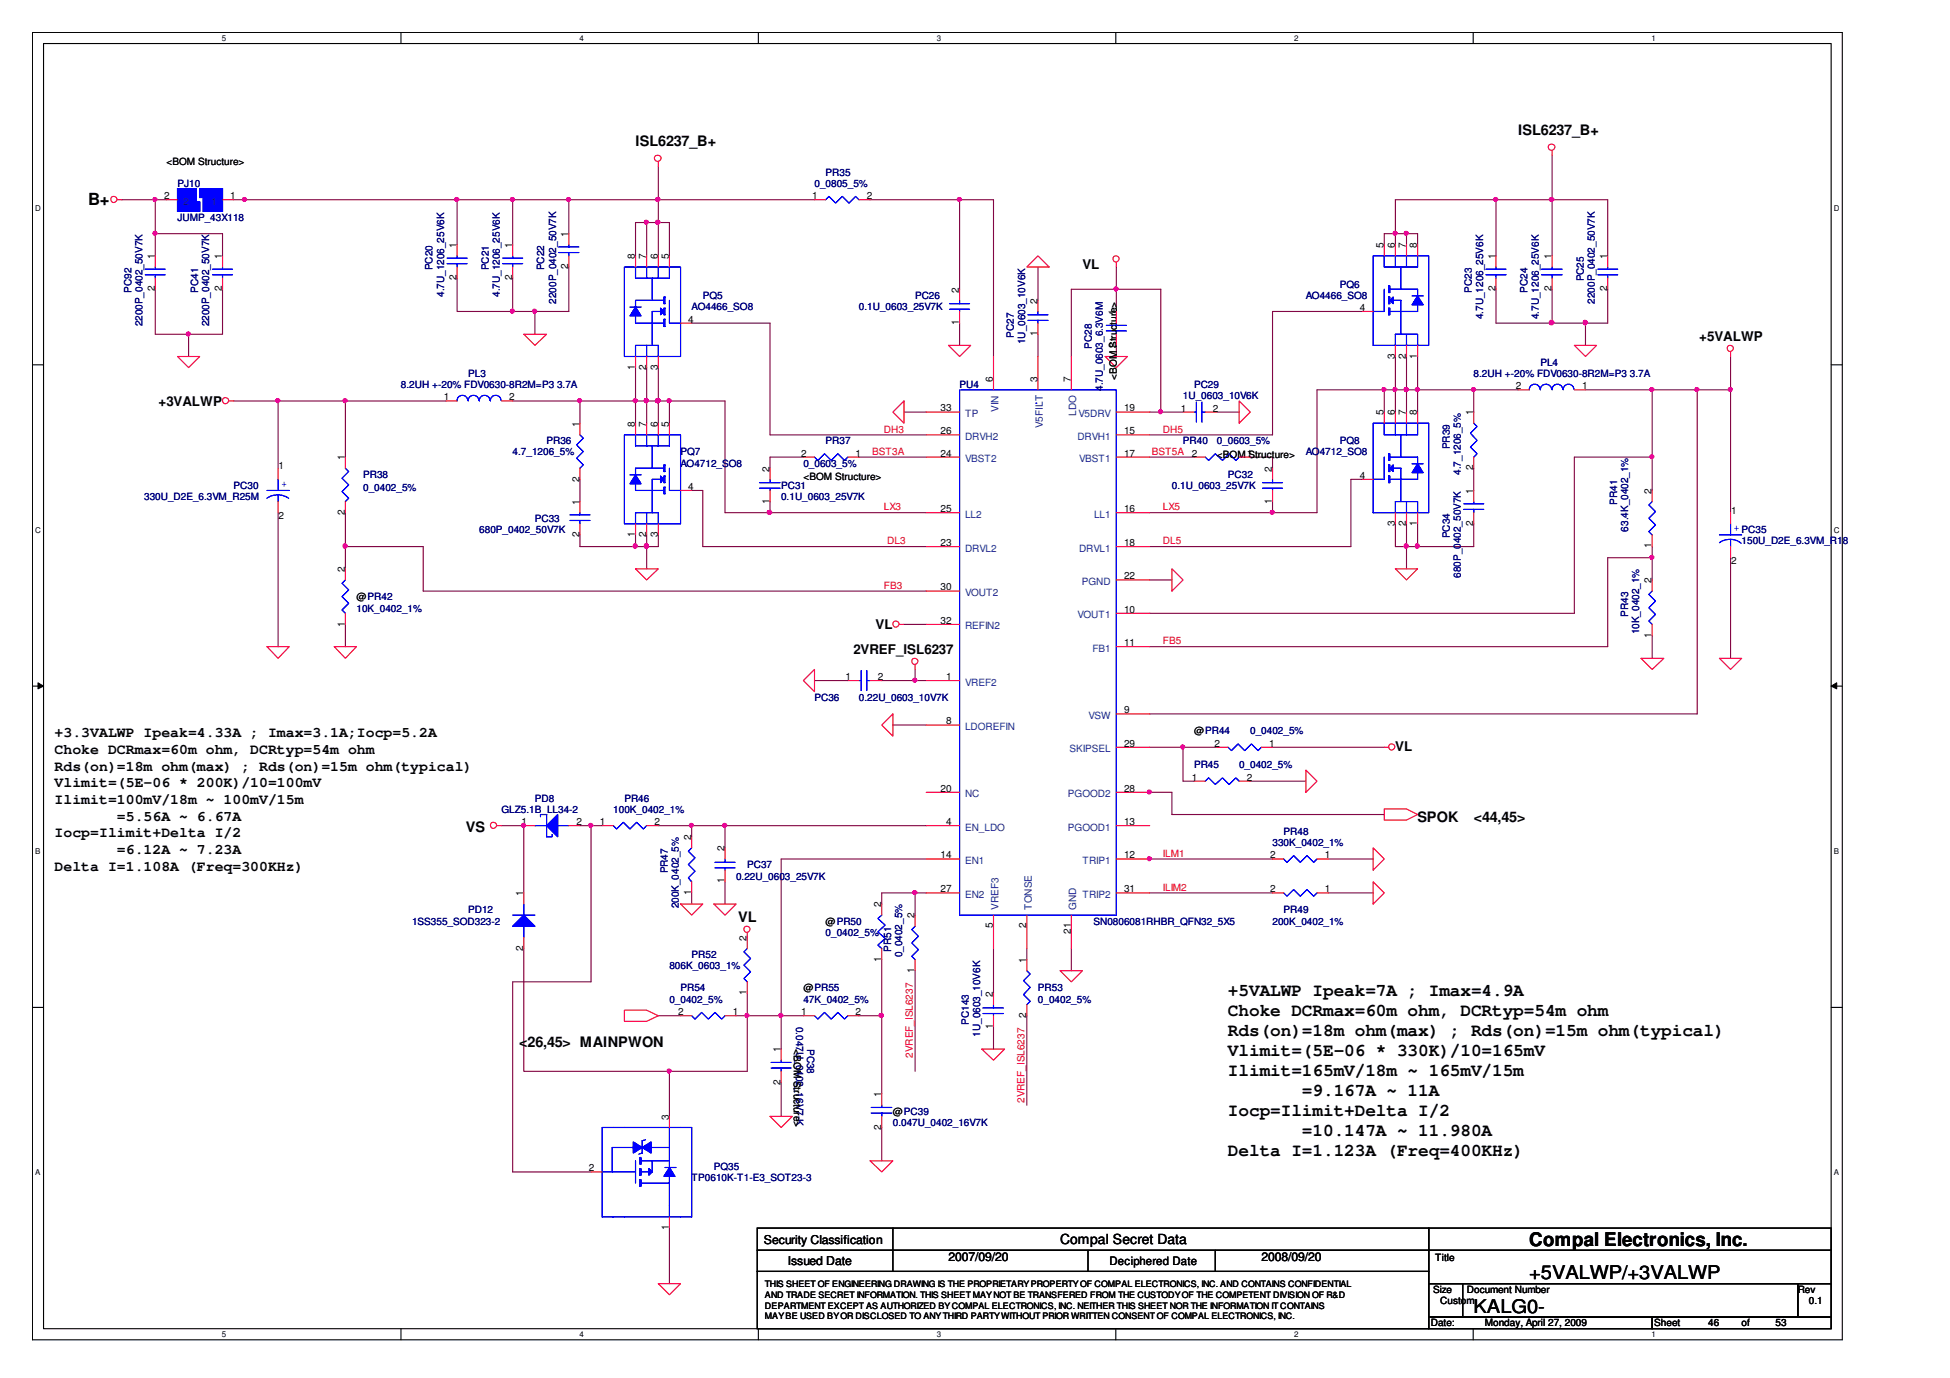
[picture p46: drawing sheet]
<svg xmlns="http://www.w3.org/2000/svg" width="297mm" height="210mm" viewBox="0 0 297 210" stroke-linecap="round" stroke-linejoin="round" font-family="sans-serif">
<defs><g id="words">
<g font-size="2.9">
<text x="232.9" y="189.8">Compal Electronics, Inc.</text>
<text x="232.9" y="194.8">+5VALWP/+3VALWP</text>
<text x="224.5" y="199.9">KALG0-</text>
</g>
<g font-size="2.7">
<text x="187.1" y="151.8">+5VALWP Ipeak=7A ; Imax=4.9A</text>
<text x="187.1" y="154.8">Choke DCRmax=60m ohm, DCRtyp=54m ohm</text>
<text x="187.1" y="157.8">Rds(on)=18m ohm(max) ; Rds(on)=15m ohm(typical)</text>
<text x="187.1" y="160.9">Vlimit=(5E-06 * 330K)/10=165mV</text>
<text x="187.1" y="163.9">Ilimit=165mV/18m ~ 165mV/15m</text>
<text x="198.3" y="167">=9.167A ~ 11A</text>
<text x="187.1" y="170">Iocp=Ilimit+Delta I/2</text>
<text x="198.3" y="173.1">=10.147A ~ 11.980A</text>
<text x="187.1" y="176.1">Delta I=1.123A (Freq=400KHz)</text>
</g>
<text font-size="2.5" x="13.4" y="31.3">B+</text>
<g font-size="2.2">
<text x="96.8" y="22.3">ISL6237_B+</text>
<text x="231.3" y="20.6">ISL6237_B+</text>
<text x="8.3" y="112.3">+3.3VALWP Ipeak=4.33A ; Imax=3.1A;Iocp=5.2A</text>
<text x="8.3" y="114.8">Choke DCRmax=60m ohm, DCRtyp=54m ohm</text>
<text x="8.3" y="117.4">Rds(on)=18m ohm(max) ; Rds(on)=15m ohm(typical)</text>
<text x="8.3" y="119.9">Vlimit=(5E-06 * 200K)/10=100mV</text>
<text x="8.3" y="122.5">Ilimit=100mV/18m ~ 100mV/15m</text>
<text x="17.8" y="125">=5.56A ~ 6.67A</text>
<text x="215.9" y="125.3">SPOK</text>
<text x="224.5" y="125.3">&lt;44,45&gt;</text>
<text x="8.3" y="127.5">Iocp=Ilimit+Delta I/2</text>
<text x="17.8" y="130.1">=6.12A ~ 7.23A</text>
<text x="71" y="126.8">VS</text>
<text x="8.3" y="132.6">Delta I=1.108A (Freq=300KHz)</text>
<text x="112.5" y="140.4">VL</text>
<text x="79.1" y="159.5">&lt;26,45&gt; MAINPWON</text>
</g>
<text font-size="2.1" x="161.5" y="189.5">Compal Secret Data</text>
<g font-size="2">
<text x="164.9" y="40.9">VL</text>
<text x="258.9" y="52">+5VALWP</text>
<text x="24.2" y="61.8">+3VALWP</text>
<text x="133.4" y="95.9">VL</text>
<text x="130" y="99.6">2VREF_ISL6237</text>
<text x="212.5" y="114.4">VL</text>
</g>
<g font-size="1.9">
<text x="116.4" y="189.4">Security Classification</text>
<text x="120" y="192.6">Issued Date</text>
<text x="144.5" y="192.1">2007/09/20</text>
<text x="192.1" y="192.1">2008/09/20</text>
</g>
<text font-size="1.8" x="169" y="192.7">Deciphered Date</text>
<g font-size="1.5">
<text x="25.3" y="25.1">&lt;BOM Structure&gt;</text>
<text x="25" y="30.3">2</text>
<text x="35.1" y="30.3">1</text>
<text x="123.7" y="30.3">1</text>
<text x="132" y="30.3">2</text>
<text x="23.6" y="39.5" transform="rotate(-90 23.6 39.5)">1</text>
<text x="33.8" y="39.5" transform="rotate(-90 33.8 39.5)">1</text>
<text x="69.5" y="37.8" transform="rotate(-90 69.5 37.8)">1</text>
<text x="78" y="37.8" transform="rotate(-90 78 37.8)">1</text>
<text x="86.6" y="41" transform="rotate(-90 86.6 41)">2</text>
<text x="86.6" y="36.1" transform="rotate(-90 86.6 36.1)">1</text>
<text x="96.7" y="39.5" transform="rotate(-90 96.7 39.5)">8</text>
<text x="98.4" y="39.5" transform="rotate(-90 98.4 39.5)">7</text>
<text x="100.2" y="39.5" transform="rotate(-90 100.2 39.5)">6</text>
<text x="101.9" y="39.5" transform="rotate(-90 101.9 39.5)">5</text>
<text x="210.8" y="37.8" transform="rotate(-90 210.8 37.8)">5</text>
<text x="212.5" y="37.8" transform="rotate(-90 212.5 37.8)">6</text>
<text x="214.2" y="37.8" transform="rotate(-90 214.2 37.8)">7</text>
<text x="215.8" y="37.8" transform="rotate(-90 215.8 37.8)">8</text>
<text x="227.8" y="39.5" transform="rotate(-90 227.8 39.5)">1</text>
<text x="236.3" y="39.5" transform="rotate(-90 236.3 39.5)">1</text>
<text x="244.8" y="39.5" transform="rotate(-90 244.8 39.5)">1</text>
<text x="23.6" y="44.4" transform="rotate(-90 23.6 44.4)">2</text>
<text x="33.8" y="44.4" transform="rotate(-90 33.8 44.4)">2</text>
<text x="69.5" y="42.7" transform="rotate(-90 69.5 42.7)">2</text>
<text x="78" y="42.7" transform="rotate(-90 78 42.7)">2</text>
<text x="146.1" y="44.6" transform="rotate(-90 146.1 44.6)">2</text>
<text x="158" y="46.3" transform="rotate(-90 158 46.3)">2</text>
<text x="207.1" y="47.4">4</text>
<text x="227.8" y="44.4" transform="rotate(-90 227.8 44.4)">2</text>
<text x="236.3" y="44.4" transform="rotate(-90 236.3 44.4)">2</text>
<text x="244.8" y="44.4" transform="rotate(-90 244.8 44.4)">2</text>
<text x="104.8" y="49.1">4</text>
<text x="146.1" y="49.5" transform="rotate(-90 146.1 49.5)">1</text>
<text x="158" y="51.3" transform="rotate(-90 158 51.3)">1</text>
<text x="170" y="52.9" transform="rotate(-90 170 52.9)">2</text>
<text x="170" y="48" transform="rotate(-90 170 48)">1</text>
<text x="96.7" y="56.3" transform="rotate(-90 96.7 56.3)">1</text>
<text x="98.4" y="56.3" transform="rotate(-90 98.4 56.3)">2</text>
<text x="100.2" y="56.3" transform="rotate(-90 100.2 56.3)">3</text>
<text x="151.2" y="58.2" transform="rotate(-90 151.2 58.2)">6</text>
<text x="158" y="58.2" transform="rotate(-90 158 58.2)">3</text>
<text x="163.1" y="58.2" transform="rotate(-90 163.1 58.2)">7</text>
<text x="170.1" y="57.9" transform="rotate(-90 170.1 57.9)">&lt;BOM Structure&gt;</text>
<text x="212.5" y="54.6" transform="rotate(-90 212.5 54.6)">3</text>
<text x="214.2" y="54.6" transform="rotate(-90 214.2 54.6)">2</text>
<text x="215.8" y="54.6" transform="rotate(-90 215.8 54.6)">1</text>
<text x="230.9" y="59.3">2</text>
<text x="241" y="59.3">1</text>
<text x="67.6" y="61">1</text>
<text x="77.6" y="61">2</text>
<text x="88.3" y="65.1" transform="rotate(-90 88.3 65.1)">1</text>
<text x="96.7" y="65.1" transform="rotate(-90 96.7 65.1)">8</text>
<text x="98.4" y="65.1" transform="rotate(-90 98.4 65.1)">7</text>
<text x="100.2" y="65.1" transform="rotate(-90 100.2 65.1)">6</text>
<text x="101.9" y="65.1" transform="rotate(-90 101.9 65.1)">5</text>
<text x="143.3" y="62.7">33</text>
<text x="171.2" y="62.7">19</text>
<text x="179.9" y="62.7">1</text>
<text x="184.8" y="62.7">2</text>
<text x="210.8" y="63.3" transform="rotate(-90 210.8 63.3)">5</text>
<text x="212.5" y="63.3" transform="rotate(-90 212.5 63.3)">6</text>
<text x="214.2" y="63.3" transform="rotate(-90 214.2 63.3)">7</text>
<text x="215.8" y="63.3" transform="rotate(-90 215.8 63.3)">8</text>
<text x="224.4" y="63.3" transform="rotate(-90 224.4 63.3)">1</text>
<text x="42.4" y="71.5">1</text>
<text x="52.5" y="70.1" transform="rotate(-90 52.5 70.1)">1</text>
<text x="117.2" y="71.8" transform="rotate(-90 117.2 71.8)">2</text>
<text x="122" y="69.5">2</text>
<text x="130.3" y="69.5">1</text>
<text x="143.3" y="66.2">26</text>
<text x="143.3" y="69.5">24</text>
<text x="171.2" y="69.5">17</text>
<text x="171.2" y="66.2">15</text>
<text x="181.6" y="69.5">2</text>
<text x="185.4" y="69.7">&lt;BOM Structure&gt;</text>
<text x="189.9" y="69.5">1</text>
<text x="193.7" y="71.8" transform="rotate(-90 193.7 71.8)">2</text>
<text x="224.4" y="71.7" transform="rotate(-90 224.4 71.7)">2</text>
<text x="88.3" y="76.9" transform="rotate(-90 88.3 76.9)">1</text>
<text x="88.3" y="73.3" transform="rotate(-90 88.3 73.3)">2</text>
<text x="104.8" y="74.6">4</text>
<text x="117.2" y="76.7" transform="rotate(-90 117.2 76.7)">1</text>
<text x="122.4" y="73.1">&lt;BOM Structure&gt;</text>
<text x="193.7" y="76.7" transform="rotate(-90 193.7 76.7)">1</text>
<text x="207.1" y="72.9">4</text>
<text x="224.4" y="75.2" transform="rotate(-90 224.4 75.2)">1</text>
<text x="251.6" y="75.2" transform="rotate(-90 251.6 75.2)">2</text>
<text x="42.4" y="79">2</text>
<text x="52.5" y="78.4" transform="rotate(-90 52.5 78.4)">2</text>
<text x="88.3" y="81.8" transform="rotate(-90 88.3 81.8)">2</text>
<text x="96.7" y="81.8" transform="rotate(-90 96.7 81.8)">1</text>
<text x="98.4" y="81.8" transform="rotate(-90 98.4 81.8)">2</text>
<text x="100.2" y="81.8" transform="rotate(-90 100.2 81.8)">3</text>
<text x="143.3" y="78">25</text>
<text x="143.3" y="83.2">23</text>
<text x="171.2" y="78">16</text>
<text x="171.2" y="83.2">18</text>
<text x="212.5" y="80.1" transform="rotate(-90 212.5 80.1)">3</text>
<text x="214.2" y="80.1" transform="rotate(-90 214.2 80.1)">2</text>
<text x="215.8" y="80.1" transform="rotate(-90 215.8 80.1)">1</text>
<text x="224.4" y="80.1" transform="rotate(-90 224.4 80.1)">2</text>
<text x="251.6" y="83.5" transform="rotate(-90 251.6 83.5)">1</text>
<text x="263.7" y="78.3">1</text>
<text x="52.5" y="87.2" transform="rotate(-90 52.5 87.2)">2</text>
<text x="143.3" y="89.9">30</text>
<text x="171.2" y="88.3">22</text>
<text x="251.6" y="88.8" transform="rotate(-90 251.6 88.8)">2</text>
<text x="263.7" y="85.9">2</text>
<text x="52.5" y="95.4" transform="rotate(-90 52.5 95.4)">1</text>
<text x="54.3" y="91.5">@PR42</text>
<text x="143.3" y="95">32</text>
<text x="171.2" y="93.3">10</text>
<text x="171.2" y="98.4">11</text>
<text x="251.6" y="97.1" transform="rotate(-90 251.6 97.1)">1</text>
<text x="128.8" y="103.6">1</text>
<text x="133.7" y="103.6">2</text>
<text x="144.1" y="103.6">1</text>
<text x="144.1" y="110.3">8</text>
<text x="171.2" y="113.7">29</text>
<text x="171.2" y="108.7">9</text>
<text x="181.9" y="111.9">@PR44</text>
<text x="185" y="113.7">2</text>
<text x="193.3" y="113.7">1</text>
<text x="181.6" y="118.9">1</text>
<text x="189.9" y="118.9">2</text>
<text x="79.4" y="125.7">1</text>
<text x="87.8" y="125.7">2</text>
<text x="91.4" y="125.7">1</text>
<text x="99.7" y="125.7">2</text>
<text x="143.3" y="120.6">20</text>
<text x="144.1" y="125.7">4</text>
<text x="171.2" y="125.7">13</text>
<text x="171.2" y="120.6">28</text>
<text x="105.3" y="128" transform="rotate(-90 105.3 128)">2</text>
<text x="110.3" y="129.7" transform="rotate(-90 110.3 129.7)">2</text>
<text x="143.3" y="130.8">14</text>
<text x="171.2" y="130.8">12</text>
<text x="193.5" y="130.8">2</text>
<text x="201.8" y="130.8">1</text>
<text x="79.7" y="136.5" transform="rotate(-90 79.7 136.5)">1</text>
<text x="105.3" y="136.3" transform="rotate(-90 105.3 136.3)">1</text>
<text x="110.3" y="134.6" transform="rotate(-90 110.3 134.6)">1</text>
<text x="143.3" y="135.9">27</text>
<text x="171.2" y="135.9">31</text>
<text x="193.5" y="135.9">2</text>
<text x="201.8" y="135.9">1</text>
<text x="113.7" y="143.3" transform="rotate(-90 113.7 143.3)">2</text>
<text x="125.8" y="140.8">@PR50</text>
<text x="134.2" y="138.2" transform="rotate(-90 134.2 138.2)">2</text>
<text x="139.3" y="139.9" transform="rotate(-90 139.3 139.9)">2</text>
<text x="151.2" y="141.4" transform="rotate(-90 151.2 141.4)">5</text>
<text x="156.3" y="141.4" transform="rotate(-90 156.3 141.4)">2</text>
<text x="163.1" y="142.3" transform="rotate(-90 163.1 142.3)">21</text>
<text x="79.7" y="144.8" transform="rotate(-90 79.7 144.8)">2</text>
<text x="134.2" y="146.5" transform="rotate(-90 134.2 146.5)">1</text>
<text x="139.3" y="148.2" transform="rotate(-90 139.3 148.2)">1</text>
<text x="156.3" y="146.7" transform="rotate(-90 156.3 146.7)">1</text>
<text x="103.3" y="154.6">2</text>
<text x="111.6" y="154.6">1</text>
<text x="113.7" y="151.6" transform="rotate(-90 113.7 151.6)">1</text>
<text x="122" y="154.6">1</text>
<text x="122.4" y="151">@PR55</text>
<text x="130.3" y="154.6">2</text>
<text x="151.2" y="151.8" transform="rotate(-90 151.2 151.8)">2</text>
<text x="156.3" y="155.1" transform="rotate(-90 156.3 155.1)">2</text>
<text x="118.9" y="160.3" transform="rotate(-90 118.9 160.3)">1</text>
<text x="120.9" y="159.8" transform="rotate(90 120.9 159.8)">&lt;BOM Structure&gt;</text>
<text x="151.2" y="156.7" transform="rotate(-90 151.2 156.7)">1</text>
<text x="118.9" y="165.2" transform="rotate(-90 118.9 165.2)">2</text>
<text x="134.2" y="167.2" transform="rotate(-90 134.2 167.2)">1</text>
<text x="101.9" y="170.5" transform="rotate(-90 101.9 170.5)">3</text>
<text x="134.2" y="172.1" transform="rotate(-90 134.2 172.1)">2</text>
<text x="136" y="169.8">@PC39</text>
<text x="89.7" y="178.4">2</text>
<text x="101.9" y="187.4" transform="rotate(-90 101.9 187.4)">1</text>
<text x="218.3" y="197">Size</text>
<text x="218.6" y="192.1">Title</text>
<text x="223.5" y="197">Document Number</text>
<text x="273.8" y="197">Rev</text>
<text x="218" y="202">Date:</text>
<text x="219.4" y="198.7">Custom</text>
<text x="226.2" y="202">Monday, April 27, 2009</text>
<text x="252" y="202">Sheet</text>
<text x="260.2" y="202">46</text>
<text x="265.3" y="202">of</text>
<text x="270.5" y="202">53</text>
<text x="275.5" y="198.7">0.1</text>
</g>
<g font-size="1.5" fill="#00007f">
<text x="27" y="28.5">PJ10</text>
<text x="124.1" y="28.5">0_0805_5%</text>
<text x="125.8" y="26.8">PR35</text>
<text x="27" y="33.6">JUMP_43X118</text>
<text x="65.9" y="41.2" transform="rotate(-90 65.9 41.2)">PC20</text>
<text x="74.5" y="41.2" transform="rotate(-90 74.5 41.2)">PC21</text>
<text x="82.9" y="41.2" transform="rotate(-90 82.9 41.2)">PC22</text>
<text x="20" y="44.6" transform="rotate(-90 20 44.6)">PC92</text>
<text x="30.2" y="44.6" transform="rotate(-90 30.2 44.6)">PC41</text>
<text x="67.7" y="45.2" transform="rotate(-90 67.7 45.2)">4.7U_1206_25V6K</text>
<text x="76.1" y="45.2" transform="rotate(-90 76.1 45.2)">4.7U_1206_25V6K</text>
<text x="84.7" y="46.3" transform="rotate(-90 84.7 46.3)">2200P_0402_50V7K</text>
<text x="105.4" y="47.2">AO4466_SO8</text>
<text x="107" y="45.5">PQ5</text>
<text x="130.8" y="47.2">0.1U_0603_25V7K</text>
<text x="139.4" y="45.5">PC26</text>
<text x="198.9" y="45.5">AO4466_SO8</text>
<text x="204.1" y="43.8">PQ6</text>
<text x="224.2" y="44.6" transform="rotate(-90 224.2 44.6)">PC23</text>
<text x="232.7" y="44.6" transform="rotate(-90 232.7 44.6)">PC24</text>
<text x="241.2" y="42.9" transform="rotate(-90 241.2 42.9)">PC25</text>
<text x="242.9" y="46.3" transform="rotate(-90 242.9 46.3)">2200P_0402_50V7K</text>
<text x="21.7" y="49.7" transform="rotate(-90 21.7 49.7)">2200P_0402_50V7K</text>
<text x="31.9" y="49.7" transform="rotate(-90 31.9 49.7)">2200P_0402_50V7K</text>
<text x="154.5" y="51.4" transform="rotate(-90 154.5 51.4)">PC27</text>
<text x="156.2" y="52.4" transform="rotate(-90 156.2 52.4)">1U_0603_10V6K</text>
<text x="166.3" y="53.1" transform="rotate(-90 166.3 53.1)">PC28</text>
<text x="225.9" y="48.6" transform="rotate(-90 225.9 48.6)">4.7U_1206_25V6K</text>
<text x="234.4" y="48.6" transform="rotate(-90 234.4 48.6)">4.7U_1206_25V6K</text>
<text x="61.1" y="59.1">8.2UH +-20% FDV0630-8R2M=P3 3.7A</text>
<text x="71.3" y="57.4">PL3</text>
<text x="146.2" y="59.1">PU4</text>
<text x="168" y="59.5" transform="rotate(-90 168 59.5)">4.7U_0603_6.3V6M</text>
<text x="181.9" y="59.1">PC29</text>
<text x="224.5" y="57.4">8.2UH +-20% FDV0630-8R2M=P3 3.7A</text>
<text x="234.6" y="55.7">PL4</text>
<text x="180.2" y="60.8">1U_0603_10V6K</text>
<text x="78.1" y="69.4">4.7_1206_5%</text>
<text x="83.3" y="67.7">PR36</text>
<text x="103.7" y="69.4">PQ7</text>
<text x="103.7" y="71.1">AO4712_SO8</text>
<text x="122.4" y="71.1">0_0603_5%</text>
<text x="125.8" y="67.7">PR37</text>
<text x="180.2" y="67.7">PR40</text>
<text x="185.4" y="67.7">0_0603_5%</text>
<text x="198.9" y="69.4">AO4712_SO8</text>
<text x="204.1" y="67.7">PQ8</text>
<text x="220.8" y="68.4" transform="rotate(-90 220.8 68.4)">PR39</text>
<text x="22" y="76.1">330U_D2E_6.3VM_R25M</text>
<text x="35.6" y="74.5">PC30</text>
<text x="55.3" y="72.8">PR38</text>
<text x="55.3" y="74.8">0_0402_5%</text>
<text x="119" y="74.5">PC31</text>
<text x="119" y="76.1">0.1U_0603_25V7K</text>
<text x="178.5" y="74.4">0.1U_0603_25V7K</text>
<text x="187.1" y="72.8">PC32</text>
<text x="222.5" y="72.3" transform="rotate(-90 222.5 72.3)">4.7_1206_5%</text>
<text x="246.3" y="76.9" transform="rotate(-90 246.3 76.9)">PR41</text>
<text x="73" y="81.2">680P_0402_50V7K</text>
<text x="81.5" y="79.5">PC33</text>
<text x="220.8" y="82" transform="rotate(-90 220.8 82)">PC34</text>
<text x="248" y="81" transform="rotate(-90 248 81)">63.4K_0402_1%</text>
<text x="265.3" y="82.9">150U_D2E_6.3VM_R18</text>
<text x="222.5" y="88" transform="rotate(-90 222.5 88)">680P_0402_50V7K</text>
<text x="54.3" y="93.2">10K_0402_1%</text>
<text x="248" y="93.9" transform="rotate(-90 248 93.9)">PR43</text>
<text x="249.7" y="96.6" transform="rotate(-90 249.7 96.6)">10K_0402_1%</text>
<text x="124.1" y="106.8">PC36</text>
<text x="130.8" y="106.8">0.22U_0603_10V7K</text>
<text x="190.4" y="111.9">0_0402_5%</text>
<text x="181.9" y="117">PR45</text>
<text x="188.7" y="117">0_0402_5%</text>
<text x="76.4" y="123.8">GLZ5.1B_LL34-2</text>
<text x="81.5" y="122.1">PD8</text>
<text x="93.4" y="123.8">100K_0402_1%</text>
<text x="95.1" y="122.1">PR46</text>
<text x="193.8" y="128.9">330K_0402_1%</text>
<text x="195.5" y="127.2">PR48</text>
<text x="101.7" y="133" transform="rotate(-90 101.7 133)">PR47</text>
<text x="112.1" y="134">0.22U_0603_25V7K</text>
<text x="113.8" y="132.3">PC37</text>
<text x="62.8" y="140.8">1SS355_SOD323-2</text>
<text x="71.3" y="139.1">PD12</text>
<text x="103.4" y="138.4" transform="rotate(-90 103.4 138.4)">200K_0402_5%</text>
<text x="125.8" y="142.5">0_0402_5%</text>
<text x="166.6" y="140.8">SN0806081RHBR_QFN32_5X5</text>
<text x="193.8" y="140.8">200K_0402_1%</text>
<text x="195.5" y="139.1">PR49</text>
<text x="102" y="147.6">806K_0603_1%</text>
<text x="105.4" y="145.9">PR52</text>
<text x="135.7" y="145" transform="rotate(-90 135.7 145)">PR51</text>
<text x="137.4" y="145.8" transform="rotate(-90 137.4 145.8)">0_0402_5%</text>
<text x="102" y="152.8">0_0402_5%</text>
<text x="103.7" y="151">PR54</text>
<text x="122.4" y="152.8">47K_0402_5%</text>
<text x="158.1" y="151">PR53</text>
<text x="158.1" y="152.8">0_0402_5%</text>
<text x="121.3" y="156.4" transform="rotate(90 121.3 156.4)">0.047U_0402_16V7-K</text>
<text x="123" y="159.8" transform="rotate(90 123 159.8)">PC38</text>
<text x="147.6" y="156.1" transform="rotate(-90 147.6 156.1)">PC143</text>
<text x="149.3" y="157.9" transform="rotate(-90 149.3 157.9)">1U_0603_10V6K</text>
<text x="136" y="171.5">0.047U_0402_16V7K</text>
<text x="105.4" y="179.9">TP0610K-T1-E3_SOT23-3</text>
<text x="108.7" y="178.3">PQ35</text>
</g>
<g font-size="1.5" fill="#003f7f">
<text x="27.9" y="31.2">2</text>
<text x="32.2" y="31.2">1</text>
<text x="147" y="63.5">TP</text>
<text x="152.1" y="62.8" transform="rotate(-90 152.1 62.8)">VIN</text>
<text x="158.9" y="65.2" transform="rotate(-90 158.9 65.2)">V5FILT</text>
<text x="163.9" y="63.4" transform="rotate(-90 163.9 63.4)">LDO</text>
<text x="164.3" y="63.5">V5DRV</text>
<text x="147" y="67">DRVH2</text>
<text x="147" y="70.4">VBST2</text>
<text x="164.1" y="67">DRVH1</text>
<text x="164.4" y="70.4">VBST1</text>
<text x="147" y="78.9">LL2</text>
<text x="166.7" y="78.9">LL1</text>
<text x="147" y="84">DRVL2</text>
<text x="164.4" y="84">DRVL1</text>
<text x="164.8" y="89.1">PGND</text>
<text x="147" y="90.8">VOUT2</text>
<text x="147" y="95.9">REFIN2</text>
<text x="164.1" y="94.2">VOUT1</text>
<text x="166.4" y="99.3">FB1</text>
<text x="147" y="104.4">VREF2</text>
<text x="147" y="111.2">LDOREFIN</text>
<text x="165.8" y="109.5">VSW</text>
<text x="162.9" y="114.6">SKIPSEL</text>
<text x="147" y="121.4">NC</text>
<text x="162.7" y="121.4">PGOOD2</text>
<text x="147" y="126.5">EN_LDO</text>
<text x="147" y="131.6">EN1</text>
<text x="162.7" y="126.5">PGOOD1</text>
<text x="164.9" y="131.6">TRIP1</text>
<text x="147" y="136.8">EN2</text>
<text x="164.9" y="136.8">TRIP2</text>
<text x="152.1" y="138.5" transform="rotate(-90 152.1 138.5)">VREF3</text>
<text x="157.2" y="138.5" transform="rotate(-90 157.2 138.5)">TONSE</text>
<text x="163.9" y="138.5" transform="rotate(-90 163.9 138.5)">GND</text>
</g>
<g font-size="1.5" fill="#f00">
<text x="134.6" y="65.9">DH3</text>
<text x="177.2" y="65.9">DH5</text>
<text x="132.9" y="69.3">BST3A</text>
<text x="175.5" y="69.3">BST5A</text>
<text x="134.6" y="77.8">LX3</text>
<text x="177.2" y="77.8">LX5</text>
<text x="135.2" y="82.9">DL3</text>
<text x="177.2" y="82.9">DL5</text>
<text x="134.6" y="89.7">FB3</text>
<text x="177.2" y="98.2">FB5</text>
<text x="177.2" y="130.5">ILM1</text>
<text x="177.2" y="135.7">ILIM2</text>
<text x="139.1" y="161.1" transform="rotate(-90 139.1 161.1)">2VREF_ISL6237</text>
<text x="156.1" y="168" transform="rotate(-90 156.1 168)">2VREF_ISL6237</text>
</g>
<g font-size="1.5" fill="#00f">
<text x="42.9" y="74.1">+</text>
<text x="264.1" y="80.9">+ PC35</text>
</g>
<g font-size="1.4">
<text x="116.5" y="196.1">THIS SHEET OF ENGINEERING DRAWING IS THE PROPRIETARY PROPERTY OF COMPAL ELECTRONICS, INC. AND CONTAINS CONFIDENTIAL</text>
<text x="116.5" y="197.7">AND TRADE SECRET INFORMATION. THIS SHEET MAY NOT BE TRANSFERED FROM THE CUSTODY OF THE COMPETENT DIVISION OF R&amp;D</text>
<text x="116.5" y="199.3">DEPARTMENT EXCEPT AS AUTHORIZED BY COMPAL ELECTRONICS, INC. NEITHER THIS SHEET NOR THE INFORMATION IT CONTAINS</text>
<text x="116.5" y="200.9">MAY BE USED BY OR DISCLOSED TO ANY THIRD PARTY WITHOUT PRIOR WRITTEN CONSENT OF COMPAL ELECTRONICS, INC.</text>
</g>
<g font-size="1.2">
<text x="33.8" y="6.2">5</text>
<text x="88.3" y="6.2">4</text>
<text x="142.7" y="6.2">3</text>
<text x="197.1" y="6.2">2</text>
<text x="251.6" y="6.2">1</text>
<text x="5.4" y="32.2">D</text>
<text x="279.3" y="32.2">D</text>
<text x="5.4" y="81.1">C</text>
<text x="279.3" y="81.1">C</text>
<text x="5.4" y="130.1">B</text>
<text x="279.3" y="130.1">B</text>
<text x="5.4" y="179">A</text>
<text x="279.3" y="179">A</text>
<text x="33.8" y="203.7">5</text>
<text x="88.3" y="203.7">4</text>
<text x="142.7" y="203.7">3</text>
<text x="197.1" y="203.7">2</text>
<text x="251.6" y="203.7">1</text>
</g>
</g></defs>
<path d="M4.9 4.9h275.7v199.2h-275.7zM6.6 6.6h272.3v195.8h-272.3z" fill="none" stroke="#000" stroke-width=".17"/>
<g fill="#fff">
<path d="M33.8 5.1h.6v1.4h-.6z"/>
<path d="M33.8 202.6h.6v1.3h-.6z"/>
</g>
<path d="M61.1 4.9v1.7M61.1 202.4v1.7" fill="none" stroke="#000" stroke-width=".17"/>
<g fill="#fff">
<path d="M88.3 5.1h.5v1.4h-.5z"/>
<path d="M88.3 202.6h.5v1.3h-.5z"/>
</g>
<path d="M115.5 4.9v1.7M115.5 202.4v1.7" fill="none" stroke="#000" stroke-width=".17"/>
<g fill="#fff">
<path d="M142.7 5.1h.6v1.4h-.6z"/>
<path d="M142.7 202.6h.6v1.3h-.6z"/>
</g>
<path d="M170 4.9v1.7M170 202.4v1.7" fill="none" stroke="#000" stroke-width=".17"/>
<g fill="#fff">
<path d="M197.1 5.1h.6v1.4h-.6z"/>
<path d="M197.1 202.6h.6v1.3h-.6z"/>
</g>
<path d="M224.4 4.9v1.7M224.4 202.4v1.7" fill="none" stroke="#000" stroke-width=".17"/>
<g fill="#fff">
<path d="M251.6 5.1h.6v1.4h-.6z"/>
<path d="M251.6 202.6h.6v1.3h-.6z"/>
<path d="M5.4 31.1h.7v1.4h-.7z"/>
<path d="M279.4 31.1h.7v1.4h-.7z"/>
<path d="M5.4 80h.7v1.4h-.7z"/>
<path d="M279.4 80h.7v1.4h-.7z"/>
</g>
<path d="M4.9 55.6h1.7M278.9 55.6h1.7" fill="none" stroke="#000" stroke-width=".17"/>
<g fill="#fff">
<path d="M5.4 129h.7v1.3h-.7z"/>
<path d="M279.4 129h.7v1.3h-.7z"/>
</g>
<path d="M4.9 104.5h1.7M278.9 104.5h1.7" fill="none" stroke="#000" stroke-width=".17"/>
<path d="M5.8 104l.8 .5-.8 .4zM278.9 104.5l.9-.5v.9z" fill="#000"/>
<path d="M5.8 104l.8 .5-.8 .4zM278.9 104.5l.9-.5v.9z" fill="none" stroke="#000" stroke-width=".15"/>
<g fill="#fff">
<path d="M5.4 177.9h.7v1.4h-.7z"/>
<path d="M279.4 177.9h.7v1.4h-.7z"/>
</g>
<path d="M4.9 153.5h1.7M278.9 153.5h1.7" fill="none" stroke="#000" stroke-width=".17"/>
<path d="M139.4 103.7h1.7M175.1 120.7h3.4M134.3 146.2v8.5h-3.5M139.4 147.9v15.3" fill="none" stroke="#7f003f" stroke-width=".17"/>
<circle cx="175.1" cy="120.6" r=".31" fill="#f0f"/>
<circle cx="175.1" cy="120.6" r=".31" fill="none" stroke="#f0f" stroke-width=".17"/>
<path d="M124.1 103.7h5.1M139.4 102v1.7" fill="none" stroke="#7f003f" stroke-width=".17"/>
<circle cx="139.3" cy="103.6" r=".31" fill="#f0f"/>
<circle cx="139.3" cy="103.6" r=".31" fill="none" stroke="#f0f" stroke-width=".17"/>
<path d="M100.3 33.9h1.7M146.2 30.4h5.1M210.9 35.6h1.7M146.2 49.2v3.4M175.1 66.2h18.7M175.1 136h18.7" fill="none" stroke="#7f003f" stroke-width=".17"/>
<circle cx="212.5" cy="35.5" r=".31" fill="#f0f"/>
<circle cx="212.5" cy="35.5" r=".31" fill="none" stroke="#f0f" stroke-width=".17"/>
<path d="M215.9 35.6v1.7M98.5 83.3v3.3" fill="none" stroke="#7f003f" stroke-width=".17"/>
<circle cx="98.4" cy="83.2" r=".33" fill="#f0f"/>
<circle cx="98.4" cy="83.2" r=".33" fill="none" stroke="#f0f" stroke-width=".17"/>
<path d="M146.2 30.4v13.7M214.2 54.3v5.1" fill="none" stroke="#7f003f" stroke-width=".17"/>
<circle cx="214.2" cy="59.3" r=".31" fill="#f0f"/>
<circle cx="214.2" cy="59.3" r=".31" fill="none" stroke="#f0f" stroke-width=".17"/>
<path d="M134.3 154.7v11.9" fill="none" stroke="#7f003f" stroke-width=".17"/>
<circle cx="134.2" cy="154.7" r=".33" fill="#f0f"/>
<circle cx="134.2" cy="154.7" r=".33" fill="none" stroke="#f0f" stroke-width=".17"/>
<path d="M96.8 33.9h1.7M251.7 69.6v5.1M251.7 96.8v3.5M100.3 125.8h5.1v1.7M110.4 134.3v3.4" fill="none" stroke="#7f003f" stroke-width=".17"/>
<circle cx="251.6" cy="69.6" r=".31" fill="#f0f"/>
<circle cx="251.6" cy="69.6" r=".31" fill="none" stroke="#f0f" stroke-width=".17"/>
<path d="M130.8 69.6h10.3M110.4 125.8v3.4M119 154.7h3.4" fill="none" stroke="#7f003f" stroke-width=".17"/>
<circle cx="110.4" cy="125.7" r=".31" fill="#f0f"/>
<circle cx="110.4" cy="125.7" r=".31" fill="none" stroke="#f0f" stroke-width=".17"/>
<path d="M117.3 66.2h23.8M52.6 83.3v3.3M110.4 125.8h30.7" fill="none" stroke="#7f003f" stroke-width=".17"/>
<circle cx="52.5" cy="83.2" r=".33" fill="#f0f"/>
<circle cx="52.5" cy="83.2" r=".33" fill="none" stroke="#f0f" stroke-width=".17"/>
<path d="M42.4 61.1v10.2M52.6 95.1v3.4" fill="none" stroke="#7f003f" stroke-width=".17"/>
<circle cx="42.3" cy="61" r=".31" fill="#f0f"/>
<circle cx="42.3" cy="61" r=".31" fill="none" stroke="#f0f" stroke-width=".17"/>
<path d="M193.8 47.4h13.7M263.6 59.4v18.7M35.6 61.1h6.8M42.4 78.1v20.4M175.1 69.6h6.8M263.6 85v15.3" fill="none" stroke="#7f003f" stroke-width=".17"/>
<circle cx="263.6" cy="59.3" r=".31" fill="#f0f"/>
<circle cx="263.6" cy="59.3" r=".31" fill="none" stroke="#f0f" stroke-width=".17"/>
<path d="M200.6 59.4v18.7M76.4 125.8h3.4M105.4 125.8h5" fill="none" stroke="#7f003f" stroke-width=".17"/>
<circle cx="105.3" cy="125.7" r=".31" fill="#f0f"/>
<circle cx="105.3" cy="125.7" r=".31" fill="none" stroke="#f0f" stroke-width=".17"/>
<path d="M175.1 78.1h18.7" fill="none" stroke="#7f003f" stroke-width=".17"/>
<circle cx="193.8" cy="78" r=".31" fill="#f0f"/>
<circle cx="193.8" cy="78" r=".31" fill="none" stroke="#f0f" stroke-width=".17"/>
<path d="M224.5 59.4h6.8M175.1 83.3h30.7" fill="none" stroke="#7f003f" stroke-width=".17"/>
<circle cx="224.4" cy="59.3" r=".31" fill="#f0f"/>
<circle cx="224.4" cy="59.3" r=".31" fill="none" stroke="#f0f" stroke-width=".17"/>
<path d="M86.6 30.4h13.7M107.1 74.7v8.6M190.5 69.6h3.3v1.7M193.8 76.4v1.7h6.8M98.5 83.3h1.8M214.2 83.3v3.3M202.4 130.8h6.8M202.4 136h6.8" fill="none" stroke="#7f003f" stroke-width=".17"/>
<circle cx="100.2" cy="30.4" r=".33" fill="#f0f"/>
<circle cx="100.2" cy="30.4" r=".33" fill="none" stroke="#f0f" stroke-width=".17"/>
<circle cx="86.6" cy="30.4" r=".31" fill="#f0f"/>
<circle cx="86.6" cy="30.4" r=".31" fill="none" stroke="#f0f" stroke-width=".17"/>
<path d="M78.1 30.4h8.5M100.3 25.3v5.1M78.1 42.4v5h8.5M263.6 54.3v5.1M88.3 73v3.4M88.3 81.5v1.8M175.1 98.5h69.8" fill="none" stroke="#7f003f" stroke-width=".17"/>
<circle cx="78" cy="30.4" r=".31" fill="#f0f"/>
<circle cx="78" cy="30.4" r=".31" fill="none" stroke="#f0f" stroke-width=".17"/>
<path d="M69.6 30.4h8.5" fill="none" stroke="#7f003f" stroke-width=".17"/>
<circle cx="69.6" cy="30.4" r=".31" fill="#f0f"/>
<circle cx="69.6" cy="30.4" r=".31" fill="none" stroke="#f0f" stroke-width=".17"/>
<path d="M88.3 83.3h8.5" fill="none" stroke="#7f003f" stroke-width=".17"/>
<circle cx="96.7" cy="83.2" r=".33" fill="#f0f"/>
<circle cx="96.7" cy="83.2" r=".33" fill="none" stroke="#f0f" stroke-width=".17"/>
<path d="M236.4 44.1v5.1h5.1M244.9 44.1v5.1" fill="none" stroke="#7f003f" stroke-width=".17"/>
<circle cx="236.3" cy="49.1" r=".35" fill="#f0f"/>
<circle cx="236.3" cy="49.1" r=".35" fill="none" stroke="#f0f" stroke-width=".17"/>
<path d="M236.4 30.4h8.5" fill="none" stroke="#7f003f" stroke-width=".17"/>
<circle cx="236.4" cy="30.4" r=".33" fill="#f0f"/>
<circle cx="236.4" cy="30.4" r=".33" fill="none" stroke="#f0f" stroke-width=".17"/>
<path d="M236.4 30.4v8.6M244.9 30.4v8.6M241.5 49.2v3.4" fill="none" stroke="#7f003f" stroke-width=".17"/>
<circle cx="241.4" cy="49.1" r=".33" fill="#f0f"/>
<circle cx="241.4" cy="49.1" r=".33" fill="none" stroke="#f0f" stroke-width=".17"/>
<path d="M151.3 30.4v23.9M227.9 30.4v8.6M236.4 23.7v6.7M227.9 44.1v5.1h8.5M241.5 49.2h3.4M205.8 73v10.3M212.6 79.8v3.5M215.9 79.8v3.5M175.1 88.3h3.4M175.1 93.4h64.7" fill="none" stroke="#7f003f" stroke-width=".17"/>
<circle cx="215.9" cy="83.2" r=".33" fill="#f0f"/>
<circle cx="215.9" cy="83.2" r=".33" fill="none" stroke="#f0f" stroke-width=".17"/>
<path d="M227.9 30.4h8.5M215.9 59.4h8.6M215.9 83.3h8.6" fill="none" stroke="#7f003f" stroke-width=".17"/>
<circle cx="227.8" cy="30.4" r=".31" fill="#f0f"/>
<circle cx="227.8" cy="30.4" r=".31" fill="none" stroke="#f0f" stroke-width=".17"/>
<path d="M52.6 61.1h15.3M251.7 69.6h-11.9v23.8M212.6 83.3h1.6M175.1 130.8h18.7" fill="none" stroke="#7f003f" stroke-width=".17"/>
<circle cx="175.1" cy="130.8" r=".31" fill="#f0f"/>
<circle cx="175.1" cy="130.8" r=".31" fill="none" stroke="#f0f" stroke-width=".17"/>
<path d="M214.2 79.8v3.5" fill="none" stroke="#7f003f" stroke-width=".17"/>
<circle cx="214.2" cy="83.2" r=".33" fill="#f0f"/>
<circle cx="214.2" cy="83.2" r=".33" fill="none" stroke="#f0f" stroke-width=".17"/>
<path d="M251.7 59.4h6.8M180.2 113.8v5.2" fill="none" stroke="#7f003f" stroke-width=".17"/>
<circle cx="180.2" cy="113.8" r=".31" fill="#f0f"/>
<circle cx="180.2" cy="113.8" r=".31" fill="none" stroke="#f0f" stroke-width=".17"/>
<path d="M251.7 59.4v10.2M251.7 85v3.3M180.2 119h1.7" fill="none" stroke="#7f003f" stroke-width=".17"/>
<circle cx="251.6" cy="59.3" r=".31" fill="#f0f"/>
<circle cx="251.6" cy="59.3" r=".31" fill="none" stroke="#f0f" stroke-width=".17"/>
<path d="M158.1 50.9v3.4M158.1 40.7v5.1M215.9 54.3v5.1M64.5 90h76.6M136 110.4h5.1M180.2 113.8h5.2M190.5 119h8.4M134.3 136h5.1M119 154.7v5.1M119 164.9v5.1M134.3 171.7v5.1" fill="none" stroke="#7f003f" stroke-width=".17"/>
<circle cx="118.9" cy="154.7" r=".31" fill="#f0f"/>
<circle cx="118.9" cy="154.7" r=".31" fill="none" stroke="#f0f" stroke-width=".17"/>
<path d="M122.4 69.6h-5.1v1.7M244.9 85h6.8M134.3 136v1.7" fill="none" stroke="#7f003f" stroke-width=".17"/>
<circle cx="251.6" cy="84.9" r=".31" fill="#f0f"/>
<circle cx="251.6" cy="84.9" r=".31" fill="none" stroke="#f0f" stroke-width=".17"/>
<path d="M210.9 35.6v1.7M215.9 35.6h-1.7v1.7M251.7 83.3v1.7M119 130.8h22.1" fill="none" stroke="#7f003f" stroke-width=".17"/>
<circle cx="214.2" cy="35.5" r=".31" fill="#f0f"/>
<circle cx="214.2" cy="35.5" r=".31" fill="none" stroke="#f0f" stroke-width=".17"/>
<path d="M212.6 35.6v1.7M117.3 76.4v1.7" fill="none" stroke="#7f003f" stroke-width=".17"/>
<circle cx="117.2" cy="78" r=".33" fill="#f0f"/>
<circle cx="117.2" cy="78" r=".33" fill="none" stroke="#f0f" stroke-width=".17"/>
<path d="M176.8 62.8h3.4M244.9 85v13.5M105.4 136v1.7M156.4 154.7v13.7" fill="none" stroke="#7f003f" stroke-width=".17"/>
<circle cx="176.8" cy="62.7" r=".31" fill="#f0f"/>
<circle cx="176.8" cy="62.7" r=".31" fill="none" stroke="#f0f" stroke-width=".17"/>
<path d="M52.6 78.1v5.2h11.9M52.6 61.1v8.5M185.4 62.8h3.4M107.1 83.3h34M175.1 108.7h83.4M100.3 154.7h3.4M163.2 144.5v3.4" fill="none" stroke="#7f003f" stroke-width=".17"/>
<circle cx="52.6" cy="61" r=".31" fill="#f0f"/>
<circle cx="52.6" cy="61" r=".31" fill="none" stroke="#f0f" stroke-width=".17"/>
<path d="M78.1 30.4v6.9M81.5 47.4v3.5" fill="none" stroke="#7f003f" stroke-width=".17"/>
<circle cx="81.4" cy="47.4" r=".31" fill="#f0f"/>
<circle cx="81.4" cy="47.4" r=".31" fill="none" stroke="#f0f" stroke-width=".17"/>
<path d="M212.6 30.4h15.3M86.6 40.7v6.7M42.4 61.1h10.2M96.8 81.5v1.8M98.5 81.5v1.8M137.7 95.1h3.4M214.2 83.3h1.7M113.8 154.7h5.2" fill="none" stroke="#7f003f" stroke-width=".17"/>
<circle cx="98.4" cy="83.2" r=".33" fill="#f0f"/>
<circle cx="98.4" cy="83.2" r=".33" fill="none" stroke="#f0f" stroke-width=".17"/>
<path d="M86.6 30.4v5.2M100.3 30.4v3.5h-1.8M170 44.1h-6.8v10.2M176.8 44.1v18.7h-1.7M258.5 59.4v49.3M137.7 62.8h3.4M96.8 83.3h1.7M100.3 81.5v1.8M134.3 103.7h5.1M175.1 113.8h5.1" fill="none" stroke="#7f003f" stroke-width=".17"/>
<circle cx="258.5" cy="59.3" r=".31" fill="#f0f"/>
<circle cx="258.5" cy="59.3" r=".31" fill="none" stroke="#f0f" stroke-width=".17"/>
<path d="M170 40.7v3.4h6.8M258.5 59.4h5.1M88.3 61.1h8.5" fill="none" stroke="#7f003f" stroke-width=".17"/>
<circle cx="88.3" cy="61" r=".31" fill="#f0f"/>
<circle cx="88.3" cy="61" r=".31" fill="none" stroke="#f0f" stroke-width=".17"/>
<path d="M170 44.1v3.3" fill="none" stroke="#7f003f" stroke-width=".17"/>
<circle cx="170" cy="44" r=".31" fill="#f0f"/>
<circle cx="170" cy="44" r=".31" fill="none" stroke="#f0f" stroke-width=".17"/>
<path d="M170 52.6v1.7M64.5 83.3v6.7M141.1 136h-1.7v3.4" fill="none" stroke="#7f003f" stroke-width=".17"/>
<circle cx="139.3" cy="136" r=".31" fill="#f0f"/>
<circle cx="139.3" cy="136" r=".31" fill="none" stroke="#f0f" stroke-width=".17"/>
<path d="M132.5 30.4h13.7M241.5 59.4h10.2M193.8 113.8h17.1M178.5 120.7v3.4h32.4" fill="none" stroke="#7f003f" stroke-width=".17"/>
<circle cx="146.1" cy="30.4" r=".31" fill="#f0f"/>
<circle cx="146.1" cy="30.4" r=".31" fill="none" stroke="#f0f" stroke-width=".17"/>
<path d="M69.6 30.4v6.9M100.3 30.4h23.8M69.6 42.4v5h8.5M224.5 59.4v3.4M224.5 79.8v3.5" fill="none" stroke="#7f003f" stroke-width=".17"/>
<circle cx="78" cy="47.4" r=".31" fill="#f0f"/>
<circle cx="78" cy="47.4" r=".31" fill="none" stroke="#f0f" stroke-width=".17"/>
<path d="M98.5 56v5.1M78.1 61.1h10.2M110.4 61.1v17h30.7M90 125.8h1.7M119 130.8v23.9M156.4 144.5v1.7" fill="none" stroke="#7f003f" stroke-width=".17"/>
<circle cx="98.4" cy="61" r=".31" fill="#f0f"/>
<circle cx="98.4" cy="61" r=".31" fill="none" stroke="#f0f" stroke-width=".17"/>
<path d="M88.3 61.1v3.4M96.8 61.1h1.7" fill="none" stroke="#7f003f" stroke-width=".17"/>
<circle cx="96.8" cy="61" r=".31" fill="#f0f"/>
<circle cx="96.8" cy="61" r=".31" fill="none" stroke="#f0f" stroke-width=".17"/>
<path d="M100.3 56v5.1" fill="none" stroke="#7f003f" stroke-width=".17"/>
<circle cx="100.2" cy="61" r=".33" fill="#f0f"/>
<circle cx="100.2" cy="61" r=".33" fill="none" stroke="#f0f" stroke-width=".17"/>
<path d="M96.8 56v5.1M98.5 61.1h1.8" fill="none" stroke="#7f003f" stroke-width=".17"/>
<circle cx="100.2" cy="61" r=".33" fill="#f0f"/>
<circle cx="100.2" cy="61" r=".33" fill="none" stroke="#f0f" stroke-width=".17"/>
<circle cx="98.4" cy="61" r=".31" fill="#f0f"/>
<circle cx="98.4" cy="61" r=".31" fill="none" stroke="#f0f" stroke-width=".17"/>
<path d="M96.8 33.9v5.1M98.5 33.9v5.1M102 33.9v5.1M100.3 61.1h10.1" fill="none" stroke="#7f003f" stroke-width=".17"/>
<circle cx="98.4" cy="33.8" r=".31" fill="#f0f"/>
<circle cx="98.4" cy="33.8" r=".31" fill="none" stroke="#f0f" stroke-width=".17"/>
<path d="M100.3 33.9v5.1" fill="none" stroke="#7f003f" stroke-width=".17"/>
<circle cx="100.2" cy="33.8" r=".33" fill="#f0f"/>
<circle cx="100.2" cy="33.8" r=".33" fill="none" stroke="#f0f" stroke-width=".17"/>
<path d="M105.4 49.2h11.9M96.8 61.1v3.4M98.5 61.1v3.4" fill="none" stroke="#7f003f" stroke-width=".17"/>
<circle cx="98.4" cy="61" r=".31" fill="#f0f"/>
<circle cx="98.4" cy="61" r=".31" fill="none" stroke="#f0f" stroke-width=".17"/>
<path d="M102 61.1v3.4" fill="none" stroke="#7f003f" stroke-width=".17"/>
<circle cx="101.9" cy="61" r=".31" fill="#f0f"/>
<circle cx="101.9" cy="61" r=".31" fill="none" stroke="#f0f" stroke-width=".17"/>
<path d="M100.3 61.1v3.4" fill="none" stroke="#7f003f" stroke-width=".17"/>
<circle cx="100.2" cy="61" r=".33" fill="#f0f"/>
<circle cx="100.2" cy="61" r=".33" fill="none" stroke="#f0f" stroke-width=".17"/>
<path d="M212.6 59.4h1.6M105.4 74.7h1.7" fill="none" stroke="#7f003f" stroke-width=".17"/>
<circle cx="212.5" cy="59.3" r=".31" fill="#f0f"/>
<circle cx="212.5" cy="59.3" r=".31" fill="none" stroke="#f0f" stroke-width=".17"/>
<path d="M212.6 30.4v5.2h1.6M200.6 59.4h12M212.6 54.3v5.1M212.6 59.4v3.4M215.9 59.4h-1.7v3.4M224.5 71.3v3.4" fill="none" stroke="#7f003f" stroke-width=".17"/>
<circle cx="214.2" cy="59.3" r=".31" fill="#f0f"/>
<circle cx="214.2" cy="59.3" r=".31" fill="none" stroke="#f0f" stroke-width=".17"/>
<path d="M215.9 59.4v3.4" fill="none" stroke="#7f003f" stroke-width=".17"/>
<circle cx="215.9" cy="59.3" r=".31" fill="#f0f"/>
<circle cx="215.9" cy="59.3" r=".31" fill="none" stroke="#f0f" stroke-width=".17"/>
<path d="M210.9 59.4v3.4" fill="none" stroke="#7f003f" stroke-width=".17"/>
<circle cx="210.8" cy="59.3" r=".31" fill="#f0f"/>
<circle cx="210.8" cy="59.3" r=".31" fill="none" stroke="#f0f" stroke-width=".17"/>
<path d="M117.3 49.2v17M193.8 47.4v18.8M205.8 73h1.7M113.8 154.7v8.5" fill="none" stroke="#7f003f" stroke-width=".17"/>
<circle cx="113.8" cy="154.7" r=".31" fill="#f0f"/>
<circle cx="113.8" cy="154.7" r=".31" fill="none" stroke="#f0f" stroke-width=".17"/>
<path d="M113.8 151.3v3.4h-1.7M102 163.2h11.8" fill="none" stroke="#7f003f" stroke-width=".17"/>
<circle cx="101.9" cy="163.1" r=".31" fill="#f0f"/>
<circle cx="101.9" cy="163.1" r=".31" fill="none" stroke="#f0f" stroke-width=".17"/>
<path d="M90 125.8v23.8M102 163.2v6.8" fill="none" stroke="#7f003f" stroke-width=".17"/>
<circle cx="90" cy="125.7" r=".31" fill="#f0f"/>
<circle cx="90" cy="125.7" r=".31" fill="none" stroke="#f0f" stroke-width=".17"/>
<path d="M79.8 125.8v10.2M88.3 125.8h1.7M90 149.6h-11.9v28.9h11.9M102 187.1v8.4" fill="none" stroke="#7f003f" stroke-width=".17"/>
<circle cx="79.7" cy="125.7" r=".31" fill="#f0f"/>
<circle cx="79.7" cy="125.7" r=".31" fill="none" stroke="#f0f" stroke-width=".17"/>
<path d="M23.7 30.4h1.6M35.6 30.4h34M79.8 144.5v18.7h22.2M151.3 144.5v6.8M151.3 156.4v3.4" fill="none" stroke="#7f003f" stroke-width=".17"/>
<circle cx="37.2" cy="30.4" r=".31" fill="#f0f"/>
<circle cx="37.2" cy="30.4" r=".31" fill="none" stroke="#f0f" stroke-width=".17"/>
<path d="M23.7 35.6v3.4M23.7 44.1v6.8" fill="none" stroke="#7f003f" stroke-width=".17"/>
<circle cx="23.6" cy="35.5" r=".31" fill="#f0f"/>
<circle cx="23.6" cy="35.5" r=".31" fill="none" stroke="#f0f" stroke-width=".17"/>
<path d="M18.6 30.4h5.1v5.2h10.2" fill="none" stroke="#7f003f" stroke-width=".17"/>
<circle cx="23.6" cy="30.4" r=".31" fill="#f0f"/>
<circle cx="23.6" cy="30.4" r=".31" fill="none" stroke="#f0f" stroke-width=".17"/>
<path d="M33.9 35.6v3.4M33.9 44.1v6.8h-5.2" fill="none" stroke="#7f003f" stroke-width=".17"/>
<circle cx="28.7" cy="50.9" r=".31" fill="#f0f"/>
<circle cx="28.7" cy="50.9" r=".31" fill="none" stroke="#f0f" stroke-width=".17"/>
<path d="M23.7 50.9h5v3.4" fill="none" stroke="#7f003f" stroke-width=".17"/>
<g fill="none" stroke="#f00" stroke-width=".17">
<path d="M17.9 30.4h.7M100.3 24.7v.6M170 40v.7M236.4 23v.7M27 54.3h3.4l-1.7 1.7zM79.8 50.9h3.5l-1.8 1.7zM144.5 52.6h3.4l-1.7 1.7zM156.4 40.7l1.7-1.7 1.7 1.7zM168.4 54.3h3.3l-1.7 1.7zM239.8 52.6h3.4l-1.7 1.7zM263.6 53.6v.7M34.9 61.1h.7"/>
<path d="M136 62.8l1.7-1.7v3.4zM188.8 61.1l1.7 1.7-1.7 1.7zM40.7 98.5h3.4l-1.7 1.8zM50.9 98.5h3.4l-1.7 1.8zM96.8 86.6h3.5l-1.8 1.7zM137 95.1h.7M178.5 86.6l1.7 1.7-1.7 1.7zM212.6 86.6h3.3l-1.7 1.7zM124.1 102v3.4l-1.7-1.7zM136 108.7v3.4l-1.7-1.7zM139.4 101.3v.7M198.9 117.3l1.7 1.7-1.7 1.7z"/>
<path d="M210.9 113.8h.6M250 100.3h3.5l-1.8 1.7zM261.9 100.3h3.4l-1.7 1.7zM75.7 125.8h.7M103.7 137.7h3.4l-1.7 1.7zM108.7 137.7h3.4l-1.7 1.7zM193.8 130.8h1.7M200.6 130.8h1.8M209.2 134.3l1.7 1.7-1.7 1.7zM209.2 129.2l1.7 1.6-1.7 1.7zM210.9 123.2h3.3l1.7 .9-1.7 .8h-3.3zM95.1 153.9h3.4l1.8 .8-1.8 .9h-3.4z"/>
<path d="M113.8 142.1v.7M149.6 159.8h3.4l-1.7 1.7zM161.5 147.9h3.4l-1.7 1.7zM117.3 170h3.4l-1.7 1.7zM132.5 176.8h3.5l-1.7 1.7zM100.3 195.5h3.4l-1.7 1.7z"/>
<circle cx="17.3" cy="30.4" r=".48"/>
<circle cx="100.2" cy="24.1" r=".5"/>
<circle cx="170" cy="39.4" r=".48"/>
<circle cx="236.4" cy="22.4" r=".5"/>
<circle cx="263.6" cy="53.1" r=".48"/>
<circle cx="34.4" cy="61" r=".48"/>
<circle cx="136.5" cy="95.1" r=".48"/>
<circle cx="139.3" cy="100.7" r=".48"/>
<circle cx="212" cy="113.8" r=".48"/>
<circle cx="75.2" cy="125.7" r=".48"/>
<circle cx="113.8" cy="141.5" r=".48"/>
</g>
<g fill="none" stroke="#000" stroke-width=".17">
<path d="M115.4 187.1h102.2v3.4h-102.2zM115.4 190.5h102.2v3.2h-102.2zM115.4 193.7h102.2v8.7h-102.2zM136 187.1v6.6M165.7 190.5v3.2M185.1 190.5v3.2M217.6 187.1h61.3v3.4h-61.3zM217.6 190.5h61.3v5h-61.3zM217.6 195.5h5.2v5.1h-5.2zM222.8 195.5h51.1v5.1h-51.1zM273.9 195.5h5v5.1h-5zM217.6 200.6h34.1v1.8h-34.1z"/>
<path d="M251.7 200.6h27.2v1.8h-27.2z"/>
</g>
<path d="M195.5 130.8l.5 .6 1.1-1.1 1 1.1 1-1.1 1 1.1 .5-.6" fill="none" stroke="#00f" stroke-width=".17"/>
<path d="M79.8 139.4l1.7 1.7h-3.4z" fill="#00f"/>
<path d="M78.1 139.4h3.4M79.8 137.7v1.7M79.8 139.4l1.7 1.7h-3.4zM79.8 141.1v1.7" fill="none" stroke="#00f" stroke-width=".17"/>
<path d="M79.8 139.4l1.7 1.7h-3.4z" fill="#00f"/>
<path d="M263.6 79.8v1.7M261.9 81.5h3.4M261.9 82.7a2.75 2.75 0 0 1 3.3 .1M263.6 82.2v1.1M183.6 119l.5-.5 1 1 1.1-1 1 1 1.1-1 .5 .5M78.1 139.4h3.4M79.8 137.7v1.7M79.8 139.4l1.7 1.7h-3.4zM134.3 139.4l-.6 .5 1.1 1-1.1 1 1.1 1.1-1.1 1 .6 .5M79.8 141.1v1.7" fill="none" stroke="#00f" stroke-width=".17"/>
<path d="M263.6 78.1v1.7M263.6 83.3v1.7M181.9 119h1.7M188.8 119h1.7M79.8 136v1.7M134.3 137.7v1.7M79.8 142.8v1.7M134.3 144.5v1.7" fill="none" stroke="#f00" stroke-width=".17"/>
<path d="M215.9 45.1l.9 1.3h-1.7z" fill="#00f"/>
<path d="M215.9 45.1l.9 1.3h-1.7z" fill="none" stroke="#00f" stroke-width=".17"/>
<path d="M211.7 45.8l.5-.6v1.1z" fill="#00f"/>
<g fill="none" stroke="#00f" stroke-width=".17">
<path d="M209.2 39h8.4v13.6h-8.4zM212.6 39v1.7M214.2 39v1.7M215.9 39v1.7h-5v-1.7M210.9 44.1v3.3h-1.7M211.5 46.9h.2v1.1h-.2zM211.5 45.2h.2v1.1h-.2zM211.5 43.5h.2v1.1h-.2zM211.7 45.8l.5-.6v1.1zM211.7 44.1h4.2v1M212.2 45.8h1.2v5.1M213.4 40.7v3.4"/>
<path d="M214.2 50.9v1.7M214.2 50.9h1.7v1.7M214.2 50.9h-1.6v1.7M215.1 45.1h1.7M215.9 46.4v1h-4.2"/>
</g>
<path d="M215.9 45.1l.9 1.3h-1.7z" fill="#00f"/>
<path d="M215.9 45.1l.9 1.3h-1.7z" fill="none" stroke="#00f" stroke-width=".17"/>
<path d="M211.7 45.8l.5-.6v1.1z" fill="#00f"/>
<g fill="none" stroke="#00f" stroke-width=".17">
<path d="M85.1 38.5h3.1M85.1 37.6h3.1M86.6 37.3v.3M86.6 38.5v.5M209.2 39h8.4v13.6h-8.4zM212.6 39v1.7M214.2 39v1.7M215.9 39v1.7h-5v-1.7M210.9 44.1v3.3h-1.7M211.5 46.9h.2v1.1h-.2zM211.5 45.2h.2v1.1h-.2zM211.5 43.5h.2v1.1h-.2z"/>
<path d="M211.7 45.8l.5-.6v1.1zM211.7 44.1h4.2v1M212.2 45.8h1.2v5.1M213.4 40.7v3.4M214.2 50.9v1.7M214.2 50.9h1.7v1.7M214.2 50.9h-1.6v1.7M215.1 45.1h1.7M215.9 46.4v1h-4.2M86.8 79.3h3.1M86.8 78.4h3.1M88.3 78.1v.3"/>
<path d="M88.3 79.3v.5"/>
</g>
<path d="M86.6 35.6v1.7M86.6 39v1.7M210.9 37.3v1.7M212.6 37.3v1.7M214.2 37.3v1.7M215.9 37.3v1.7M207.5 47.4h1.7M212.6 52.6v1.7M214.2 52.6v1.7M215.9 52.6v1.7M88.3 76.4v1.7M88.3 79.8v1.7" fill="none" stroke="#f00" stroke-width=".17"/>
<path d="M83.3 125.8l1.7-1.7v3.4z" fill="#00f"/>
<path d="M81.5 125.8h1.8M82.3 124.4v-.3h1v3.4h.8v-.4M83.3 125.8l1.7-1.7v3.4zM85 125.8h1.6" fill="none" stroke="#00f" stroke-width=".17"/>
<path d="M83.3 125.8l1.7-1.7v3.4z" fill="#00f"/>
<path d="M22.1 41.9h3.1M22.1 41h3.1M23.7 40.7v.3M23.7 41.9v.5M81.5 125.8h1.8M82.3 124.4v-.3h1v3.4h.8v-.4M83.3 125.8l1.7-1.7v3.4zM85 125.8h1.6" fill="none" stroke="#00f" stroke-width=".17"/>
<path d="M23.7 39v1.7M23.7 42.4v1.7M79.8 125.8h1.7M86.6 125.8h1.7" fill="none" stroke="#f00" stroke-width=".17"/>
<path d="M96.8 72.3l.9 1.4h-1.7z" fill="#00f"/>
<path d="M96.8 72.3l.9 1.4h-1.7z" fill="none" stroke="#00f" stroke-width=".17"/>
<path d="M100.6 72.5l.5 .5-.5 .5z" fill="#00f"/>
<g fill="none" stroke="#00f" stroke-width=".17">
<path d="M95.1 66.2h8.6v13.6h-8.6zM96 72.3h1.7M96.8 73.7v1h4.3M98.5 78.1h1.8v1.7M98.5 78.1v1.7M98.5 66.2v1.7M98.5 78.1h-1.7v1.7M99.3 67.9v3.4M100.3 66.2v1.7M100.6 72.5l.5 .5-.5 .5zM100.6 73h-1.3v5.1M101.1 71.3h-4.3v1"/>
<path d="M101.1 74.2h.2v1h-.2zM101.1 72.5h.2v1h-.2zM101.1 70.8h.2v1h-.2zM102 71.3v3.4h1.7M102 66.2v1.7h-5.2v-1.7"/>
</g>
<path d="M96.8 72.3l.9 1.4h-1.7z" fill="#00f"/>
<path d="M96.8 72.3l.9 1.4h-1.7z" fill="none" stroke="#00f" stroke-width=".17"/>
<path d="M100.6 72.5l.5 .5-.5 .5z" fill="#00f"/>
<g fill="none" stroke="#00f" stroke-width=".17">
<path d="M68.1 39.3h3.1M69.6 39v.3M32.4 41.9h3M32.4 41h3M33.9 40.7v.3M33.9 41.9v.5M68.1 40.2h3.1M69.6 40.2v.5M234.6 59.3a.81 .81 0 0 0-.9-.8 .81 .81 0 0 0-.7 .9M236.3 59.3a.85 .85 0 0 0-.8-.8 .85 .85 0 0 0-.8 .9M238 59.3a.81 .81 0 0 0-.8-.8 .81 .81 0 0 0-.8 .9M239.7 59.3a.81 .81 0 0 0-.8-.8 .81 .81 0 0 0-.8 .9"/>
<path d="M71.2 61a.81 .81 0 0 0-.8-.8 .81 .81 0 0 0-.8 .9M72.9 61a.81 .81 0 0 0-.8-.8 .81 .81 0 0 0-.8 .9M74.6 61a.81 .81 0 0 0-.8-.8 .81 .81 0 0 0-.8 .9M76.3 61a.81 .81 0 0 0-.8-.8 .81 .81 0 0 0-.8 .9M95.1 66.2h8.6v13.6h-8.6zM96 72.3h1.7M96.8 73.7v1h4.3M98.5 78.1h1.8v1.7M98.5 78.1v1.7M98.5 66.2v1.7M98.5 78.1h-1.7v1.7M99.3 67.9v3.4"/>
<path d="M100.3 66.2v1.7M100.6 72.5l.5 .5-.5 .5zM100.6 73h-1.3v5.1M101.1 71.3h-4.3v1M101.1 74.2h.2v1h-.2zM101.1 72.5h.2v1h-.2zM101.1 70.8h.2v1h-.2zM102 71.3v3.4h1.7M102 66.2v1.7h-5.2v-1.7M105.4 129.2l-.5 .5 1 1-1 1 1 1-1 1 .5 .6M105.4 154.7l.5 .5 1-1 1 1 1-1 1 1 .5-.5M124.1 154.7l.5 .5 1-1 1 1 1-1 1 1 .6-.5"/>
<path d="M156.4 147.9l.5 .5-1 1 1 1-1 1.1 1 1-.5 .5"/>
</g>
<g fill="none" stroke="#f00" stroke-width=".17">
<path d="M33.9 39v1.7M69.6 37.3v1.7M33.9 42.4v1.7M69.6 40.7v1.7M231.3 59.4h1.7M239.8 59.4h1.7M67.9 61.1h1.7M76.4 61.1h1.7M96.8 64.5v1.7M96.8 79.8v1.7M98.5 64.5v1.7M98.5 79.8v1.7"/>
<path d="M100.3 64.5v1.7M100.3 79.8v1.7M102 64.5v1.7M103.7 74.7h1.7M105.4 127.5v1.7M105.4 134.3v1.7M103.7 154.7h1.7M110.4 154.7h1.7M122.4 154.7h1.7M129.2 154.7h1.6M156.4 146.2v1.7M156.4 153v1.7"/>
</g>
<path d="M32.2 28.7h1.7v3.5h-1.7z" fill-rule="evenodd" fill="#00f"/>
<path d="M32.2 28.7h1.7v3.5h-1.7z" fill="none" stroke="#00f" stroke-width=".17"/>
<path d="M30.9 28.7h1.3v3.5h-1.3z" fill-rule="evenodd" fill="#00f"/>
<path d="M30.9 28.7h1.3v3.5h-1.3z" fill="none" stroke="#00f" stroke-width=".17"/>
<path d="M30.4 28.7h.5v1.4h-.5z" fill-rule="evenodd" fill="#00f"/>
<path d="M30.4 28.7h.5v1.4h-.5z" fill="none" stroke="#00f" stroke-width=".17"/>
<path d="M29.9 30.8h.5v1.4h-.5z" fill-rule="evenodd" fill="#00f"/>
<path d="M29.9 30.8h.5v1.4h-.5z" fill="none" stroke="#00f" stroke-width=".17"/>
<path d="M28.7 28.7h1.2v3.5h-1.2z" fill-rule="evenodd" fill="#00f"/>
<path d="M28.7 28.7h1.2v3.5h-1.2z" fill="none" stroke="#00f" stroke-width=".17"/>
<path d="M27 28.7h1.7v3.5h-1.7z" fill-rule="evenodd" fill="#00f"/>
<path d="M27 28.7h1.7v3.5h-1.7z" fill="none" stroke="#00f" stroke-width=".17"/>
<path d="M32.2 28.7h1.7v3.5h-1.7z" fill-rule="evenodd" fill="#00f"/>
<path d="M32.2 28.7h1.7v3.5h-1.7z" fill="none" stroke="#00f" stroke-width=".17"/>
<path d="M30.9 28.7h1.3v3.5h-1.3z" fill-rule="evenodd" fill="#00f"/>
<path d="M30.9 28.7h1.3v3.5h-1.3z" fill="none" stroke="#00f" stroke-width=".17"/>
<path d="M30.4 28.7h.5v1.4h-.5z" fill-rule="evenodd" fill="#00f"/>
<path d="M30.4 28.7h.5v1.4h-.5z" fill="none" stroke="#00f" stroke-width=".17"/>
<path d="M29.9 30.8h.5v1.4h-.5z" fill-rule="evenodd" fill="#00f"/>
<path d="M29.9 30.8h.5v1.4h-.5z" fill="none" stroke="#00f" stroke-width=".17"/>
<path d="M28.7 28.7h1.2v3.5h-1.2z" fill-rule="evenodd" fill="#00f"/>
<path d="M28.7 28.7h1.2v3.5h-1.2z" fill="none" stroke="#00f" stroke-width=".17"/>
<path d="M27 28.7h1.7v3.5h-1.7z" fill-rule="evenodd" fill="#00f"/>
<g fill="none" stroke="#00f" stroke-width=".17">
<path d="M27 28.7h1.7v3.5h-1.7zM144.6 46.3h3.1M144.6 47.1h3.1M146.2 47.1v.3M146.2 45.8v.5M146.2 59.4v80h23.8v-80h-23.7M234.8 41.9h3.2M234.8 41h3.2M236.4 40.7v.3M236.4 41.9v.5M124.1 69.6l.5 .5 1-1 1 1 1-1 1 1 .6-.5M157.8 61.4h.1"/>
<path d="M224.5 64.5l.5 .5-1 1 1 1.1-1 1 1 1-.5 .5M130.8 103.7h.4M131.2 102.1v3.1M132 103.7h.5M132 102.1v3.1M187.1 113.8l.5 .5 1-1 1 1 1-1 1 1 .5-.5M93.4 125.8l.5 .5 1-1 1.1 1 1-1 1 1 .5-.5M139.4 141.1l-.5 .5 1 1-1 1 1 1-1 1.1 .5 .5"/>
</g>
<g fill="none" stroke="#f00" stroke-width=".17">
<path d="M25.3 30.4h1.7M33.9 30.4h1.7M236.4 39v1.7M146.2 44.1v1.7M146.2 47.4v1.8M151.3 54.3v5.1M158.1 54.3v5.1M163.2 54.3v5.1M236.4 42.4v1.7M122.4 69.6h1.7M129.2 69.6h1.6M141.1 66.2h5.1"/>
<path d="M141.1 69.6h5.1M141.1 78.1h5.1M141.1 62.8h5.1M170 66.2h5.1M170 69.6h5.1M170 78.1h5.1M170 62.8h5.1M224.5 62.8v1.7M224.5 69.6v1.7M141.1 83.3h5.1M141.1 90h5.1M141.1 95.1h5.1"/>
<path d="M170 83.3h5.1M170 93.4h5.1M170 88.3h5.1M170 98.5h5.1M129.2 103.7h1.6M132.5 103.7h1.8M141.1 110.4h5.1M141.1 103.7h5.1M170 113.8h5.1M170 108.7h5.1M185.4 113.8h1.7M192.1 113.8h1.7"/>
<path d="M91.7 125.8h1.7M98.5 125.8h1.8M139.4 139.4v1.7M141.1 120.7h5.1M141.1 125.8h5.1M141.1 136h5.1M141.1 130.8h5.1M151.3 139.4v5.1M156.4 139.4v5.1M163.2 139.4v5.1M170 120.7h5.1M170 125.8h5.1"/>
<path d="M170 136h5.1M170 130.8h5.1M139.4 146.2v1.7"/>
</g>
<path d="M102 177.8l.8 1.4h-1.7z" fill="#00f"/>
<path d="M102 177.8l.8 1.4h-1.7z" fill="none" stroke="#00f" stroke-width=".17"/>
<path d="M98.8 178l.5 .5-.5 .5z" fill="#00f"/>
<g fill="none" stroke="#00f" stroke-width=".17">
<path d="M91.7 171.7h13.7v13.7h-13.7M96.8 176.8v3.4M97.5 179.7h.2v1h-.2zM97.5 178h.2v1h-.2zM97.5 176.3h.2v1h-.2zM97.7 178.5h1.1M97.7 176.8h4.3M98.8 178l.5 .5-.5 .5zM99.3 176.8v1.7M101.3 177.8h1.7M102 179.2v1M102 176.8v1"/>
<path d="M102 171.7v5.1M97.7 180.2h4.3v5.2"/>
</g>
<path d="M96.5 173.9l1.3 .9-1.3 .8z" fill="#00f"/>
<path d="M96.5 173.9l1.3 .9-1.3 .8z" fill="none" stroke="#00f" stroke-width=".17"/>
<path d="M97.8 174.8l1.4-.9v1.7z" fill="#00f"/>
<path d="M91.7 178.5h5.1M91.7 171.7v13.7M96.5 174.8h-3.2v3.7M97.8 174.8l1.4-.9v1.7zM98.3 173.6l-.5 .2v1.8l-.5 .2M99.2 174.8h2.8" fill="none" stroke="#00f" stroke-width=".17"/>
<path d="M102 177.8l.8 1.4h-1.7z" fill="#00f"/>
<path d="M102 177.8l.8 1.4h-1.7z" fill="none" stroke="#00f" stroke-width=".17"/>
<path d="M98.8 178l.5 .5-.5 .5z" fill="#00f"/>
<g fill="none" stroke="#00f" stroke-width=".17">
<path d="M91.7 171.7h13.7v13.7h-13.7M96.8 176.8v3.4M97.5 179.7h.2v1h-.2zM97.5 178h.2v1h-.2zM97.5 176.3h.2v1h-.2zM97.7 178.5h1.1M97.7 176.8h4.3M98.8 178l.5 .5-.5 .5zM99.3 176.8v1.7M101.3 177.8h1.7M102 179.2v1M102 176.8v1"/>
<path d="M102 171.7v5.1M97.7 180.2h4.3v5.2"/>
</g>
<path d="M96.5 173.9l1.3 .9-1.3 .8z" fill="#00f"/>
<path d="M96.5 173.9l1.3 .9-1.3 .8z" fill="none" stroke="#00f" stroke-width=".17"/>
<path d="M97.8 174.8l1.4-.9v1.7z" fill="#00f"/>
<g fill="none" stroke="#00f" stroke-width=".17">
<path d="M125.8 30.4l.5-.5 1 1 1-1 1 1 1-1 .5 .5M226.4 41.9h3M226.4 41h3M227.9 40.7v.3M227.9 41.9v.5M115.7 73.5h3.1M115.7 74.4h3.1M117.3 74.4v.3M117.3 73v.5M192.3 73.5h3.1M192.3 74.4h3.1M193.8 74.4v.3"/>
<path d="M193.8 73v.5M91.7 178.5h5.1M91.7 171.7v13.7M96.5 174.8h-3.2v3.7M97.8 174.8l1.4-.9v1.7zM98.3 173.6l-.5 .2v1.8l-.5 .2M99.2 174.8h2.8M117.5 162.7h3M117.5 161.8h3M119 161.5v.3M119 162.7v.5"/>
</g>
<g fill="none" stroke="#f00" stroke-width=".17">
<path d="M124.1 30.4h1.7M130.8 30.4h1.7M227.9 39v1.7M227.9 42.4v1.7M117.3 71.3v1.7M117.3 74.7v1.7M193.8 71.3v1.7M193.8 74.7v1.7M119 159.8v1.7M90 178.5h1.7M102 170v1.7M119 163.2v1.7"/>
<path d="M102 185.4v1.7"/>
</g>
<path d="M96.8 46.8l.9 1.3h-1.7z" fill="#00f"/>
<path d="M96.8 46.8l.9 1.3h-1.7z" fill="none" stroke="#00f" stroke-width=".17"/>
<path d="M100.6 46.9l.5 .5-.5 .6z" fill="#00f"/>
<g fill="none" stroke="#00f" stroke-width=".17">
<path d="M95.1 40.7h8.6v13.6h-8.6zM96 46.8h1.7M96.8 48.1v1.1h4.3M96.8 40.7v1.7h5.2v-1.7M98.5 52.6h1.8v1.7M98.5 52.6v1.7M98.5 40.7v1.7M98.5 52.6h-1.7v1.7M99.3 42.4v3.4M100.3 40.7v1.7M100.6 46.9l.5 .5-.5 .6zM100.6 47.4h-1.3v5.2"/>
<path d="M101.1 45.8h-4.3v1M101.1 48.6h.2v1.1h-.2zM101.1 46.9h.2v1.1h-.2zM101.1 45.2h.2v1.1h-.2zM102 45.8v3.4h1.7"/>
</g>
<path d="M96.8 46.8l.9 1.3h-1.7z" fill="#00f"/>
<path d="M96.8 46.8l.9 1.3h-1.7z" fill="none" stroke="#00f" stroke-width=".17"/>
<path d="M100.6 46.9l.5 .5-.5 .6z" fill="#00f"/>
<g fill="none" stroke="#00f" stroke-width=".17">
<path d="M95.1 40.7h8.6v13.6h-8.6zM96 46.8h1.7M96.8 48.1v1.1h4.3M96.8 40.7v1.7h5.2v-1.7M98.5 52.6h1.8v1.7M98.5 52.6v1.7M98.5 40.7v1.7M98.5 52.6h-1.7v1.7M99.3 42.4v3.4M100.3 40.7v1.7M100.6 46.9l.5 .5-.5 .6zM100.6 47.4h-1.3v5.2"/>
<path d="M101.1 45.8h-4.3v1M101.1 48.6h.2v1.1h-.2zM101.1 46.9h.2v1.1h-.2zM101.1 45.2h.2v1.1h-.2zM102 45.8v3.4h1.7M251.7 90l-.5 .5 1 1.1-1 1 1 1-1 1 .5 .5"/>
</g>
<path d="M96.8 39v1.7M98.5 39v1.7M100.3 39v1.7M102 39v1.7M96.8 54.3v1.7M98.5 54.3v1.7M100.3 54.3v1.7M103.7 49.2h1.7M251.7 88.3v1.7M251.7 95.1v1.7" fill="none" stroke="#f00" stroke-width=".17"/>
<path d="M215.9 70.6l.9 1.4h-1.7z" fill="#00f"/>
<path d="M215.9 70.6l.9 1.4h-1.7z" fill="none" stroke="#00f" stroke-width=".17"/>
<path d="M211.7 71.3l.5-.5v1z" fill="#00f"/>
<g fill="none" stroke="#00f" stroke-width=".17">
<path d="M209.2 64.5h8.4v13.6h-8.4zM210.9 69.6v3.4h-1.7M211.5 72.5h.2v1h-.2zM211.5 70.8h.2v1h-.2zM211.5 69.1h.2v1h-.2zM211.7 71.3l.5-.5v1zM211.7 69.6h4.2v1M212.2 71.3h1.2v5.1M212.6 64.5v1.7M213.4 66.2v3.4M214.2 76.4v1.7M214.2 64.5v1.7"/>
<path d="M214.2 76.4h1.7v1.7M214.2 76.4h-1.6v1.7M215.1 70.6h1.7M215.9 72v1h-4.2M215.9 64.5v1.7h-5v-1.7"/>
</g>
<path d="M215.9 70.6l.9 1.4h-1.7z" fill="#00f"/>
<path d="M215.9 70.6l.9 1.4h-1.7z" fill="none" stroke="#00f" stroke-width=".17"/>
<path d="M211.7 71.3l.5-.5v1z" fill="#00f"/>
<g fill="none" stroke="#00f" stroke-width=".17">
<path d="M76.6 39.3h3M78.1 39v.3M76.6 40.2h3M78.1 40.2v.5M156.6 48h3M156.6 48.8h3M158.1 48.8v.4M158.1 47.4v.6M168.5 50.4h3.1M168.5 49.6h3.1M170 49.2v.4M170 50.4v.5"/>
<path d="M243.4 41.9h3M243.4 41h3M244.9 40.7v.3M244.9 41.9v.5M40.7 74.7h3.4M40.7 75.9a2.94 2.94 0 0 1 3.3 0M42.4 73v1.7M42.4 75.4v1M52.6 71.3l.5 .5-1 1 1 1.1-1 1 1 1-.5 .5M88.3 66.2l.5 .5-1 1.1 1 1-1 1 1 1-.5 .5M181.9 62.8h.3M182.2 61.2v3.1"/>
<path d="M183.1 62.8h.5M183.1 61.2v3.1M183.6 69.6l.5 .5 1-1 1.1 1 1-1 1.1 1 .5-.5M209.2 64.5h8.4v13.6h-8.4zM210.9 69.6v3.4h-1.7M211.5 72.5h.2v1h-.2zM211.5 70.8h.2v1h-.2zM211.5 69.1h.2v1h-.2zM211.7 71.3l.5-.5v1zM211.7 69.6h4.2v1M212.2 71.3h1.2v5.1M212.6 64.5v1.7"/>
<path d="M213.4 66.2v3.4M214.2 76.4v1.7M214.2 64.5v1.7M214.2 76.4h1.7v1.7M214.2 76.4h-1.6v1.7M215.1 70.6h1.7M215.9 72v1h-4.2M215.9 64.5v1.7h-5v-1.7M223 77.6h3M223 76.7h3M224.5 76.4v.3M224.5 77.6v.5"/>
<path d="M251.7 76.4l-.5 .5 1 1-1 1 1 1.1-1 1 .5 .5M52.6 88.3l-.5 .5 1 1.1-1 1 1 1-1 1 .5 .5M108.9 131.4h3.1M108.9 132.2h3.1M110.4 132.2v.3M110.4 130.8v.6M195.5 136l.5 .5 1.1-1 1 1 1-1 1 1 .5-.5M113.8 144.5l-.5 .5 1 1-1 1 1 1-1 1.1 .5 .5M149.7 153.5h3.2M149.7 154.4h3.2M151.3 154.4v.3M151.3 153v.5"/>
<path d="M132.7 169.5h3.1M132.7 168.7h3.1M134.3 168.4v.3M134.3 169.5v.5"/>
</g>
<g fill="none" stroke="#f00" stroke-width=".17">
<path d="M78.1 37.3v1.7M244.9 39v1.7M78.1 40.7v1.7M158.1 45.8v1.6M158.1 49.2v1.7M170 47.4v1.8M170 50.9v1.7M244.9 42.4v1.7M42.4 71.3v1.7M42.4 76.4v1.7M52.6 69.6v1.7M52.6 76.4v1.7"/>
<path d="M88.3 64.5v1.7M88.3 71.3v1.7M180.2 62.8h1.7M181.9 69.6h1.7M183.6 62.8h1.8M188.8 69.6h1.7M207.5 73h1.7M210.9 62.8v1.7M212.6 62.8v1.7M212.6 78.1v1.7M214.2 62.8v1.7M214.2 78.1v1.7"/>
<path d="M215.9 62.8v1.7M215.9 78.1v1.7M224.5 74.7v1.7M224.5 78.1v1.7M251.7 74.7v1.7M52.6 86.6v1.7M52.6 93.4v1.7M251.7 81.5v1.8M110.4 129.2v1.6M110.4 132.5v1.8M193.8 136h1.7M200.6 136h1.8"/>
<path d="M113.8 142.8v1.7M113.8 149.6v1.7M151.3 151.3v1.7M151.3 154.7v1.7M134.3 166.6v1.8M134.3 170v1.7"/>
</g>
<circle cx="175.1" cy="120.6" r=".31" fill="#f0f"/>
<circle cx="175.1" cy="120.6" r=".31" fill="none" stroke="#f0f" stroke-width=".17"/>
<circle cx="139.3" cy="103.6" r=".31" fill="#f0f"/>
<circle cx="139.3" cy="103.6" r=".31" fill="none" stroke="#f0f" stroke-width=".17"/>
<circle cx="212.5" cy="35.5" r=".31" fill="#f0f"/>
<circle cx="212.5" cy="35.5" r=".31" fill="none" stroke="#f0f" stroke-width=".17"/>
<circle cx="98.4" cy="83.2" r=".33" fill="#f0f"/>
<circle cx="98.4" cy="83.2" r=".33" fill="none" stroke="#f0f" stroke-width=".17"/>
<circle cx="214.2" cy="59.3" r=".31" fill="#f0f"/>
<circle cx="214.2" cy="59.3" r=".31" fill="none" stroke="#f0f" stroke-width=".17"/>
<circle cx="134.2" cy="154.7" r=".33" fill="#f0f"/>
<circle cx="134.2" cy="154.7" r=".33" fill="none" stroke="#f0f" stroke-width=".17"/>
<circle cx="251.6" cy="69.6" r=".31" fill="#f0f"/>
<circle cx="251.6" cy="69.6" r=".31" fill="none" stroke="#f0f" stroke-width=".17"/>
<circle cx="110.4" cy="125.7" r=".31" fill="#f0f"/>
<circle cx="110.4" cy="125.7" r=".31" fill="none" stroke="#f0f" stroke-width=".17"/>
<circle cx="52.5" cy="83.2" r=".33" fill="#f0f"/>
<circle cx="52.5" cy="83.2" r=".33" fill="none" stroke="#f0f" stroke-width=".17"/>
<circle cx="42.3" cy="61" r=".31" fill="#f0f"/>
<circle cx="42.3" cy="61" r=".31" fill="none" stroke="#f0f" stroke-width=".17"/>
<circle cx="263.6" cy="59.3" r=".31" fill="#f0f"/>
<circle cx="263.6" cy="59.3" r=".31" fill="none" stroke="#f0f" stroke-width=".17"/>
<circle cx="105.3" cy="125.7" r=".31" fill="#f0f"/>
<circle cx="105.3" cy="125.7" r=".31" fill="none" stroke="#f0f" stroke-width=".17"/>
<circle cx="193.8" cy="78" r=".31" fill="#f0f"/>
<circle cx="193.8" cy="78" r=".31" fill="none" stroke="#f0f" stroke-width=".17"/>
<circle cx="224.4" cy="59.3" r=".31" fill="#f0f"/>
<circle cx="224.4" cy="59.3" r=".31" fill="none" stroke="#f0f" stroke-width=".17"/>
<circle cx="100.2" cy="30.4" r=".33" fill="#f0f"/>
<circle cx="100.2" cy="30.4" r=".33" fill="none" stroke="#f0f" stroke-width=".17"/>
<circle cx="86.6" cy="30.4" r=".31" fill="#f0f"/>
<circle cx="86.6" cy="30.4" r=".31" fill="none" stroke="#f0f" stroke-width=".17"/>
<circle cx="78" cy="30.4" r=".31" fill="#f0f"/>
<circle cx="78" cy="30.4" r=".31" fill="none" stroke="#f0f" stroke-width=".17"/>
<circle cx="69.6" cy="30.4" r=".31" fill="#f0f"/>
<circle cx="69.6" cy="30.4" r=".31" fill="none" stroke="#f0f" stroke-width=".17"/>
<circle cx="96.7" cy="83.2" r=".33" fill="#f0f"/>
<circle cx="96.7" cy="83.2" r=".33" fill="none" stroke="#f0f" stroke-width=".17"/>
<circle cx="236.3" cy="49.1" r=".35" fill="#f0f"/>
<circle cx="236.3" cy="49.1" r=".35" fill="none" stroke="#f0f" stroke-width=".17"/>
<circle cx="236.4" cy="30.4" r=".33" fill="#f0f"/>
<circle cx="236.4" cy="30.4" r=".33" fill="none" stroke="#f0f" stroke-width=".17"/>
<circle cx="241.4" cy="49.1" r=".33" fill="#f0f"/>
<circle cx="241.4" cy="49.1" r=".33" fill="none" stroke="#f0f" stroke-width=".17"/>
<circle cx="215.9" cy="83.2" r=".33" fill="#f0f"/>
<circle cx="215.9" cy="83.2" r=".33" fill="none" stroke="#f0f" stroke-width=".17"/>
<circle cx="227.8" cy="30.4" r=".31" fill="#f0f"/>
<circle cx="227.8" cy="30.4" r=".31" fill="none" stroke="#f0f" stroke-width=".17"/>
<circle cx="175.1" cy="130.8" r=".31" fill="#f0f"/>
<circle cx="175.1" cy="130.8" r=".31" fill="none" stroke="#f0f" stroke-width=".17"/>
<circle cx="214.2" cy="83.2" r=".33" fill="#f0f"/>
<circle cx="214.2" cy="83.2" r=".33" fill="none" stroke="#f0f" stroke-width=".17"/>
<circle cx="180.2" cy="113.8" r=".31" fill="#f0f"/>
<circle cx="180.2" cy="113.8" r=".31" fill="none" stroke="#f0f" stroke-width=".17"/>
<circle cx="251.6" cy="59.3" r=".31" fill="#f0f"/>
<circle cx="251.6" cy="59.3" r=".31" fill="none" stroke="#f0f" stroke-width=".17"/>
<circle cx="118.9" cy="154.7" r=".31" fill="#f0f"/>
<circle cx="118.9" cy="154.7" r=".31" fill="none" stroke="#f0f" stroke-width=".17"/>
<circle cx="251.6" cy="84.9" r=".31" fill="#f0f"/>
<circle cx="251.6" cy="84.9" r=".31" fill="none" stroke="#f0f" stroke-width=".17"/>
<circle cx="214.2" cy="35.5" r=".31" fill="#f0f"/>
<circle cx="214.2" cy="35.5" r=".31" fill="none" stroke="#f0f" stroke-width=".17"/>
<circle cx="117.2" cy="78" r=".33" fill="#f0f"/>
<circle cx="117.2" cy="78" r=".33" fill="none" stroke="#f0f" stroke-width=".17"/>
<circle cx="176.8" cy="62.7" r=".31" fill="#f0f"/>
<circle cx="176.8" cy="62.7" r=".31" fill="none" stroke="#f0f" stroke-width=".17"/>
<circle cx="52.6" cy="61" r=".31" fill="#f0f"/>
<circle cx="52.6" cy="61" r=".31" fill="none" stroke="#f0f" stroke-width=".17"/>
<circle cx="81.4" cy="47.4" r=".31" fill="#f0f"/>
<circle cx="81.4" cy="47.4" r=".31" fill="none" stroke="#f0f" stroke-width=".17"/>
<circle cx="98.4" cy="83.2" r=".33" fill="#f0f"/>
<circle cx="98.4" cy="83.2" r=".33" fill="none" stroke="#f0f" stroke-width=".17"/>
<circle cx="258.5" cy="59.3" r=".31" fill="#f0f"/>
<circle cx="258.5" cy="59.3" r=".31" fill="none" stroke="#f0f" stroke-width=".17"/>
<circle cx="88.3" cy="61" r=".31" fill="#f0f"/>
<circle cx="88.3" cy="61" r=".31" fill="none" stroke="#f0f" stroke-width=".17"/>
<circle cx="170" cy="44" r=".31" fill="#f0f"/>
<circle cx="170" cy="44" r=".31" fill="none" stroke="#f0f" stroke-width=".17"/>
<circle cx="139.3" cy="136" r=".31" fill="#f0f"/>
<circle cx="139.3" cy="136" r=".31" fill="none" stroke="#f0f" stroke-width=".17"/>
<circle cx="146.1" cy="30.4" r=".31" fill="#f0f"/>
<circle cx="146.1" cy="30.4" r=".31" fill="none" stroke="#f0f" stroke-width=".17"/>
<circle cx="78" cy="47.4" r=".31" fill="#f0f"/>
<circle cx="78" cy="47.4" r=".31" fill="none" stroke="#f0f" stroke-width=".17"/>
<circle cx="98.4" cy="61" r=".31" fill="#f0f"/>
<circle cx="98.4" cy="61" r=".31" fill="none" stroke="#f0f" stroke-width=".17"/>
<circle cx="96.8" cy="61" r=".31" fill="#f0f"/>
<circle cx="96.8" cy="61" r=".31" fill="none" stroke="#f0f" stroke-width=".17"/>
<circle cx="100.2" cy="61" r=".33" fill="#f0f"/>
<circle cx="100.2" cy="61" r=".33" fill="none" stroke="#f0f" stroke-width=".17"/>
<circle cx="100.2" cy="61" r=".33" fill="#f0f"/>
<circle cx="100.2" cy="61" r=".33" fill="none" stroke="#f0f" stroke-width=".17"/>
<circle cx="98.4" cy="61" r=".31" fill="#f0f"/>
<circle cx="98.4" cy="61" r=".31" fill="none" stroke="#f0f" stroke-width=".17"/>
<circle cx="98.4" cy="33.8" r=".31" fill="#f0f"/>
<circle cx="98.4" cy="33.8" r=".31" fill="none" stroke="#f0f" stroke-width=".17"/>
<circle cx="100.2" cy="33.8" r=".33" fill="#f0f"/>
<circle cx="100.2" cy="33.8" r=".33" fill="none" stroke="#f0f" stroke-width=".17"/>
<circle cx="98.4" cy="61" r=".31" fill="#f0f"/>
<circle cx="98.4" cy="61" r=".31" fill="none" stroke="#f0f" stroke-width=".17"/>
<circle cx="101.9" cy="61" r=".31" fill="#f0f"/>
<circle cx="101.9" cy="61" r=".31" fill="none" stroke="#f0f" stroke-width=".17"/>
<circle cx="100.2" cy="61" r=".33" fill="#f0f"/>
<circle cx="100.2" cy="61" r=".33" fill="none" stroke="#f0f" stroke-width=".17"/>
<circle cx="212.5" cy="59.3" r=".31" fill="#f0f"/>
<circle cx="212.5" cy="59.3" r=".31" fill="none" stroke="#f0f" stroke-width=".17"/>
<circle cx="214.2" cy="59.3" r=".31" fill="#f0f"/>
<circle cx="214.2" cy="59.3" r=".31" fill="none" stroke="#f0f" stroke-width=".17"/>
<circle cx="215.9" cy="59.3" r=".31" fill="#f0f"/>
<circle cx="215.9" cy="59.3" r=".31" fill="none" stroke="#f0f" stroke-width=".17"/>
<circle cx="210.8" cy="59.3" r=".31" fill="#f0f"/>
<circle cx="210.8" cy="59.3" r=".31" fill="none" stroke="#f0f" stroke-width=".17"/>
<circle cx="113.8" cy="154.7" r=".31" fill="#f0f"/>
<circle cx="113.8" cy="154.7" r=".31" fill="none" stroke="#f0f" stroke-width=".17"/>
<circle cx="101.9" cy="163.1" r=".31" fill="#f0f"/>
<circle cx="101.9" cy="163.1" r=".31" fill="none" stroke="#f0f" stroke-width=".17"/>
<circle cx="90" cy="125.7" r=".31" fill="#f0f"/>
<circle cx="90" cy="125.7" r=".31" fill="none" stroke="#f0f" stroke-width=".17"/>
<circle cx="79.7" cy="125.7" r=".31" fill="#f0f"/>
<circle cx="79.7" cy="125.7" r=".31" fill="none" stroke="#f0f" stroke-width=".17"/>
<circle cx="37.2" cy="30.4" r=".31" fill="#f0f"/>
<circle cx="37.2" cy="30.4" r=".31" fill="none" stroke="#f0f" stroke-width=".17"/>
<circle cx="23.6" cy="35.5" r=".31" fill="#f0f"/>
<circle cx="23.6" cy="35.5" r=".31" fill="none" stroke="#f0f" stroke-width=".17"/>
<circle cx="23.6" cy="30.4" r=".31" fill="#f0f"/>
<circle cx="23.6" cy="30.4" r=".31" fill="none" stroke="#f0f" stroke-width=".17"/>
<circle cx="28.7" cy="50.9" r=".31" fill="#f0f"/>
<circle cx="28.7" cy="50.9" r=".31" fill="none" stroke="#f0f" stroke-width=".17"/>
<use href="#words"/>
</svg>
